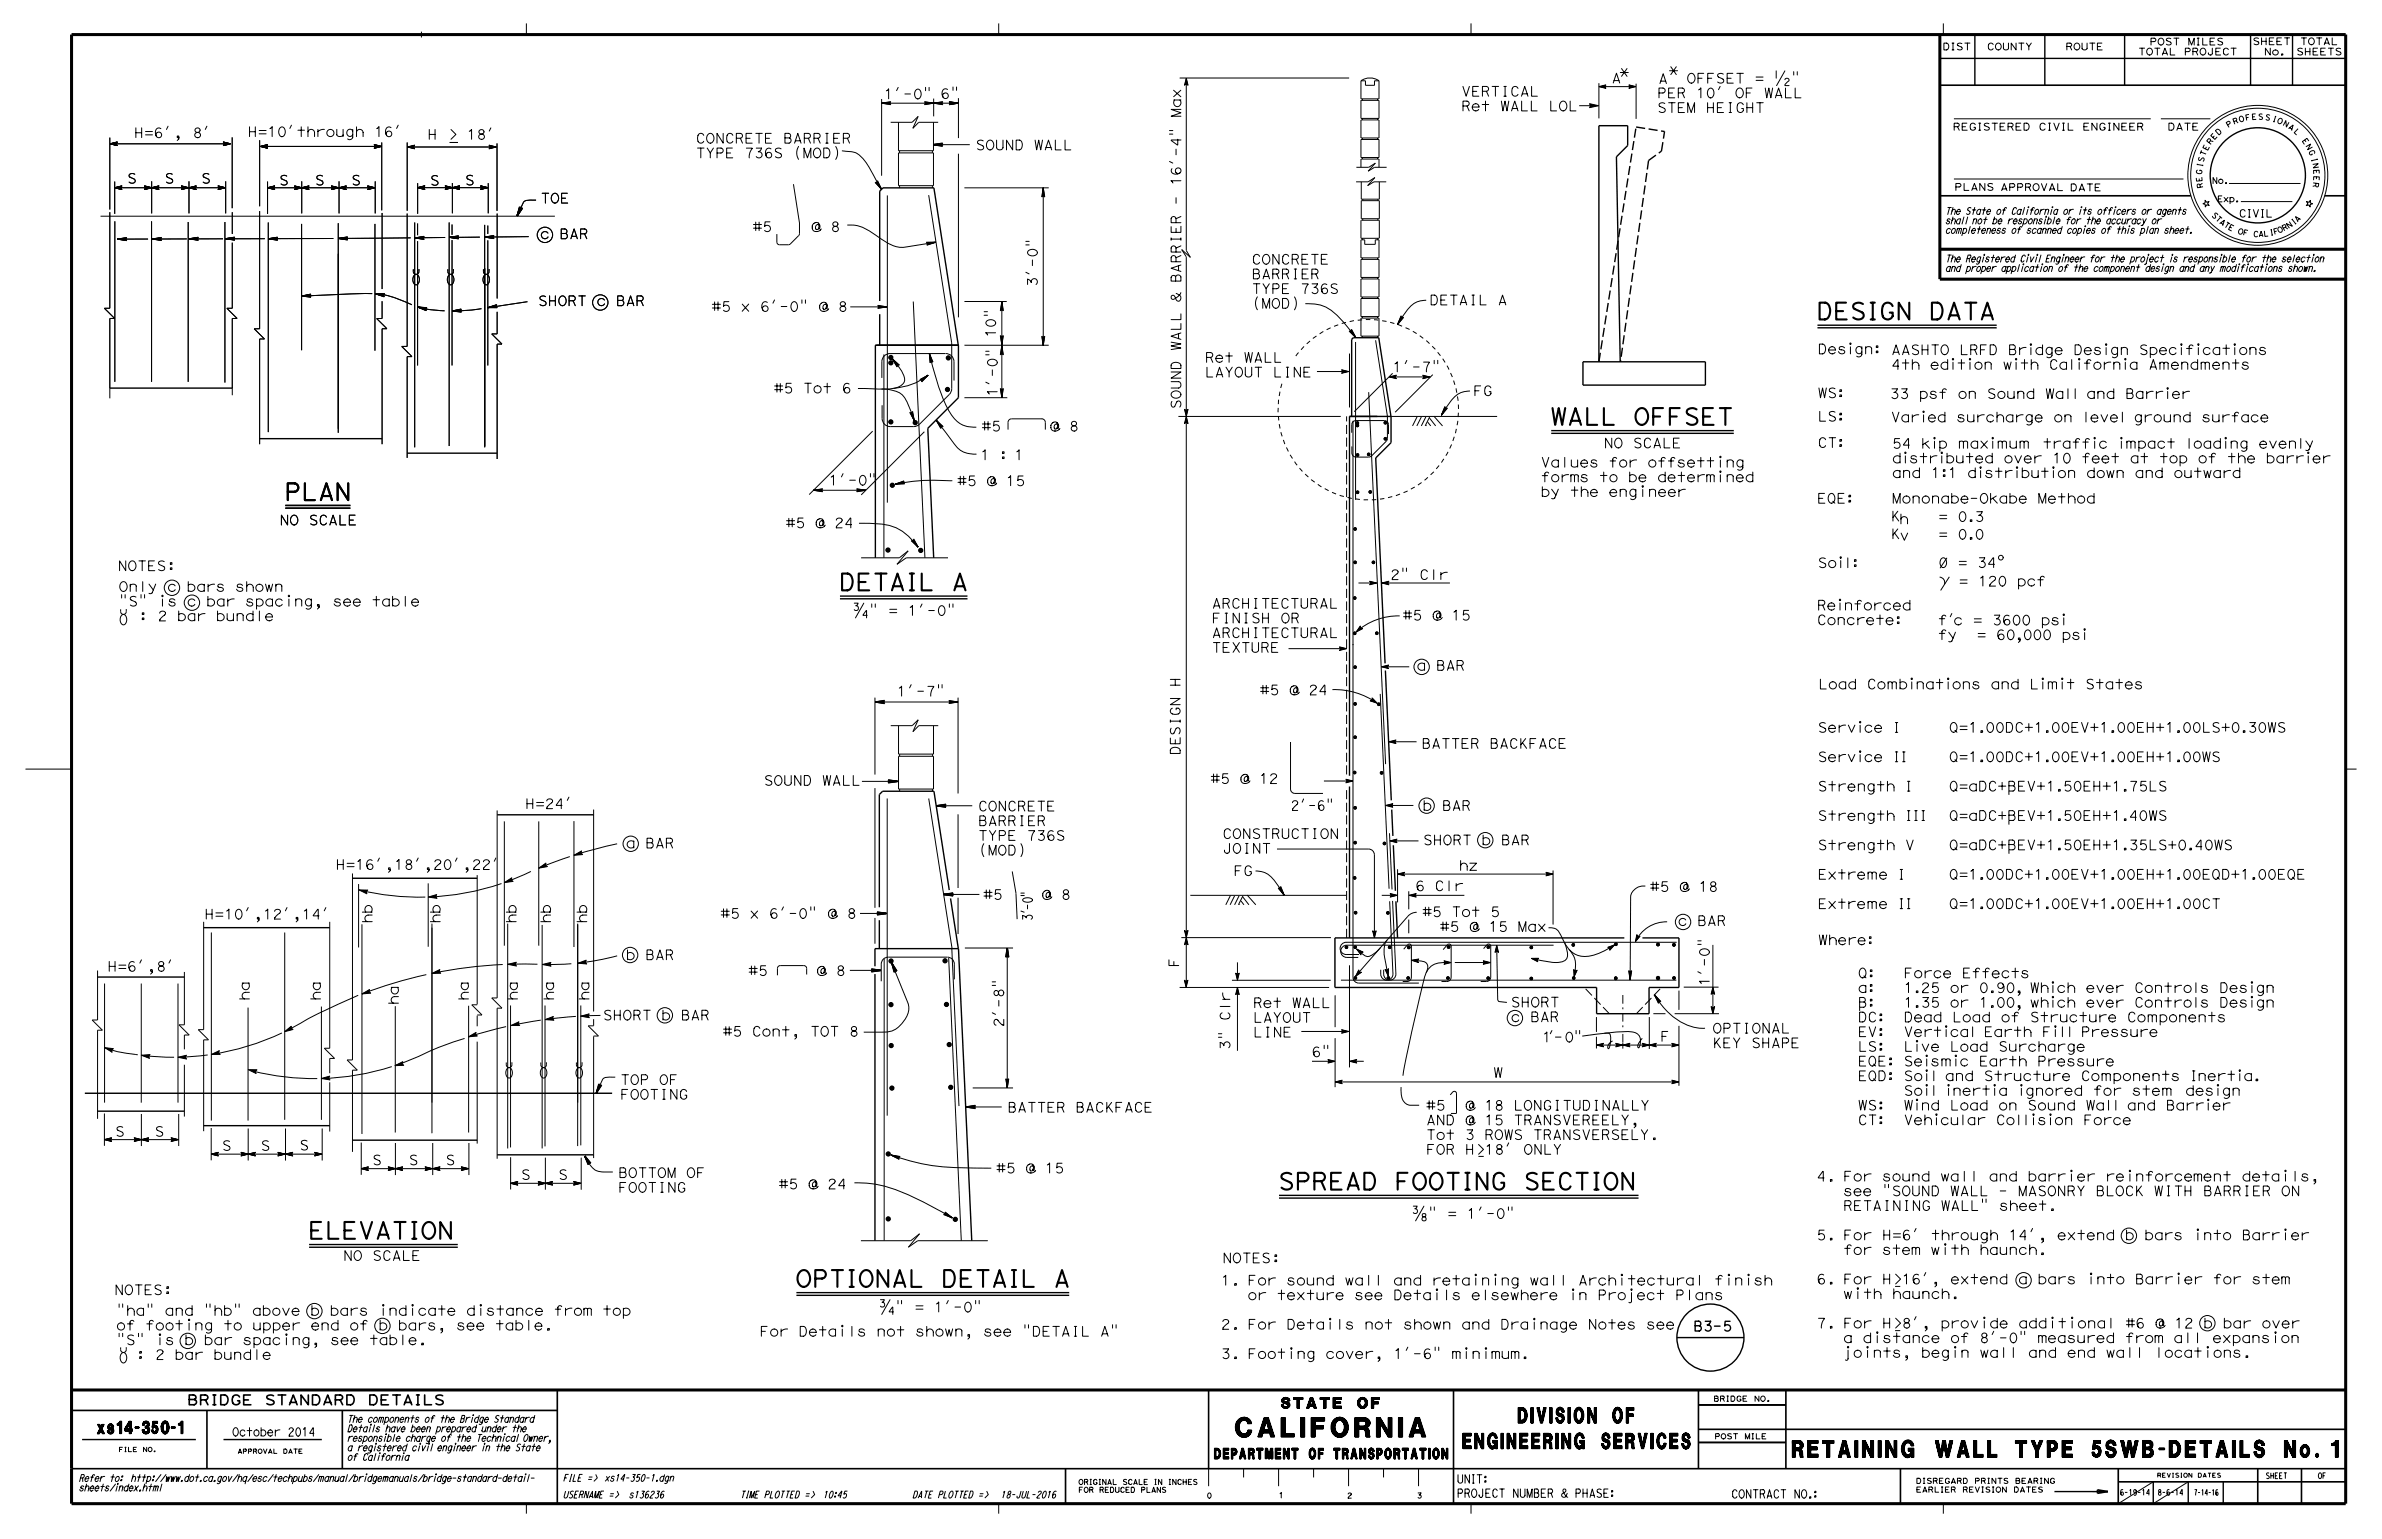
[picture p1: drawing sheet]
<svg xmlns="http://www.w3.org/2000/svg" width="432mm" height="279mm" viewBox="0 0 432 279" stroke-linecap="round" stroke-linejoin="round" font-family="sans-serif">
<defs><g id="words">
<text font-size="3.5" x="223.9" y="260.5">CALIFORNIA</text>
<g font-size="3">
<text x="329.3" y="57.9">DESIGN DATA</text>
<text x="281" y="77">WALL OFFSET</text>
<text x="51.6" y="90.7">PLAN</text>
<text x="152.1" y="107">DETAIL A</text>
<text x="231.7" y="215.7">SPREAD FOOTING SECTION</text>
<text x="55.9" y="224.6">ELEVATION</text>
<text x="144.2" y="233.3">OPTIONAL DETAIL A</text>
<text x="324.9" y="264.2">RETAINING WALL TYPE 5SWB-DETAILS No. 1</text>
</g>
<g font-size="2.8">
<text x="265.2" y="262.7">ENGINEERING SERVICES</text>
<text x="275.2" y="258">DIVISION OF</text>
</g>
<text font-size="2.2" x="17.6" y="260">xs14-350-1</text>
<g font-size="1.9">
<text x="232.3" y="255.3">STATE OF</text>
<text x="220.1" y="264.5">DEPARTMENT OF TRANSPORTATION</text>
</g>
<g font-size="1.8">
<text x="160.2" y="17.9">1’-0&quot;</text>
<text x="170.5" y="17.9">6&quot;</text>
<text x="264.9" y="17.4">VERTICAL</text>
<text x="292.1" y="15">A</text>
<text x="293.6" y="14.1">*</text>
<text x="300.4" y="17.7">PER 10’ OF WALL</text>
<text x="302.5" y="13.7">*</text>
<text x="214.1" y="21.3" transform="rotate(-90 214.1 21.3)">Max</text>
<text x="264.9" y="20.1">Ret WALL LOL</text>
<text x="300.4" y="20.4">STEM HEIGHT</text>
<text x="24.3" y="25">H=6’, 8’</text>
<text x="44.9" y="24.8">H=10’through 16’</text>
<text x="77.5" y="25.3">H &gt; 18’</text>
<text x="126.1" y="28.6">TYPE 736S (MOD)</text>
<text x="126.1" y="26">CONCRETE BARRIER</text>
<text x="176.8" y="27.2">SOUND WALL</text>
<text x="23.1" y="33.2">S</text>
<text x="29.8" y="33.2">S</text>
<text x="36.5" y="33.2">S</text>
<text x="50.6" y="33.6">S</text>
<text x="57.1" y="33.6">S</text>
<text x="63.7" y="33.6">S</text>
<text x="77.9" y="33.6">S</text>
<text x="84.3" y="33.5">S</text>
<text x="214.1" y="33.6" transform="rotate(-90 214.1 33.6)">16’-4&quot;</text>
<text x="98" y="36.8">TOE</text>
<text x="136.4" y="42">#5</text>
<text x="145.1" y="42">@ 8</text>
<text x="97.9" y="43.3">c BAR</text>
<text x="226.9" y="47.9">CONCRETE</text>
<text x="188" y="52" transform="rotate(-90 188 52)">3’-0&quot;</text>
<text x="214.1" y="51.3" transform="rotate(-90 214.1 51.3)">BARRIER</text>
<text x="226.9" y="53.2">TYPE 736S</text>
<text x="226.9" y="50.6">BARRIER</text>
<text x="97.5" y="55.4">SHORT c BAR</text>
<text x="129" y="56.5">#5 x 6’-0&quot; @ 8</text>
<text x="214.1" y="54.8" transform="rotate(-90 214.1 54.8)">&amp;</text>
<text x="226.9" y="55.9">(MOD)</text>
<text x="259.1" y="55.3">DETAIL A</text>
<text x="180.5" y="61.2" transform="rotate(-90 180.5 61.2)">10&quot;</text>
<text x="214.1" y="63.6" transform="rotate(-90 214.1 63.6)">WALL</text>
<text x="218.4" y="65.7">Ret WALL</text>
<text x="329.5" y="64.2">Design:</text>
<text x="342.8" y="64.3">AASHTO LRFD Bridge Design Specifications</text>
<text x="140.3" y="71.3">#5 Tot 6</text>
<text x="180.8" y="71.9" transform="rotate(-90 180.8 71.9)">1’-0&quot;</text>
<text x="218.4" y="68.4">LAYOUT LINE</text>
<text x="252.4" y="67.4">1’-7&quot;</text>
<text x="267.1" y="71.7">FG</text>
<text x="342.8" y="67">4th edition with California Amendments</text>
<text x="214.1" y="74.2" transform="rotate(-90 214.1 74.2)">SOUND</text>
<text x="329.5" y="72.1">WS:</text>
<text x="329.5" y="76.4">LS:</text>
<text x="342.6" y="72.3">33 psf on Sound Wall and Barrier</text>
<text x="342.8" y="76.5">Varied surcharge on level ground surface</text>
<text x="177.7" y="83.4">1 : 1</text>
<text x="177.9" y="78.2">#5</text>
<text x="188.4" y="78.2">@ 8</text>
<text x="290.7" y="81.2">NO SCALE</text>
<text x="329.5" y="81.1">CT:</text>
<text x="343" y="83.9">distributed over 10 feet at top of the barrier</text>
<text x="343" y="81.3">54 kip maximum traffic impact loading evenly</text>
<text x="150.2" y="88">1’-0&quot;</text>
<text x="173.5" y="88.1">#5 @ 15</text>
<text x="279.3" y="87.4">forms to be determined</text>
<text x="279.3" y="84.7">Values for offsetting</text>
<text x="343" y="86.6">and 1:1 distribution down and outward</text>
<text x="50.7" y="95.2">NO SCALE</text>
<text x="142.4" y="95.7">#5 @ 24</text>
<text x="279.3" y="90">by the engineer</text>
<text x="329.4" y="91.2">EQE:</text>
<text x="342.7" y="94.5">K</text>
<text x="342.9" y="91.2">Mononabe-Okabe Method</text>
<text x="344.3" y="95">h</text>
<text x="351.3" y="94.5">= 0.3</text>
<text x="342.7" y="97.7">Kv</text>
<text x="351.3" y="97.8">= 0.0</text>
<text x="21.3" y="103.5">NOTES:</text>
<text x="21.5" y="107.2">Only c bars shown</text>
<text x="252" y="105.1">2&quot; Clr</text>
<text x="329.5" y="102.9">Soil:</text>
<text x="351.3" y="103">/</text>
<text x="351.4" y="102.9">0 = 34^</text>
<text x="355" y="106.3">= 120 pcf</text>
<text x="21.5" y="109.9">&quot;S&quot; is c bar spacing, see table</text>
<text x="23.8" y="112.6">: 2 bar bundle</text>
<text x="163" y="111.6">1’-0&quot;</text>
<text x="219.7" y="113">FINISH OR</text>
<text x="219.7" y="110.3">ARCHITECTURAL</text>
<text x="254.3" y="112.4">#5 @ 15</text>
<text x="329.4" y="113.3">Concrete:</text>
<text x="329.4" y="110.6">Reinforced</text>
<text x="351.3" y="113.3">f’c = 3600 psi</text>
<text x="219.7" y="118.3">TEXTURE</text>
<text x="219.7" y="115.6">ARCHITECTURAL</text>
<text x="351.3" y="116">fy</text>
<text x="357.1" y="116">= 60,000 psi</text>
<text x="213.9" y="124.6" transform="rotate(-90 213.9 124.6)">H</text>
<text x="228.4" y="126">#5 @ 24</text>
<text x="256.8" y="121.5">a BAR</text>
<text x="329.6" y="124.9">Load Combinations and Limit States</text>
<text x="162.6" y="126.2">1’-7&quot;</text>
<text x="213.9" y="136.9" transform="rotate(-90 213.9 136.9)">DESIGN</text>
<text x="257.7" y="135.7">BATTER BACKFACE</text>
<text x="329.5" y="132.8">Service I</text>
<text x="353.3" y="132.8">Q=1.00DC+1.00EV+1.00EH+1.00LS+0.30WS</text>
<text x="138.5" y="142.4">SOUND WALL</text>
<text x="219.4" y="142.1">#5 @ 12</text>
<text x="329.5" y="143.4">Strength I</text>
<text x="329.5" y="138.1">Service II</text>
<text x="353.3" y="143.4">Q=aDC+BEV+1.50EH+1.75LS</text>
<text x="353.3" y="138.1">Q=1.00DC+1.00EV+1.00EH+1.00WS</text>
<text x="95.2" y="146.6">H=24’</text>
<text x="177.3" y="149.7">BARRIER</text>
<text x="177.3" y="147">CONCRETE</text>
<text x="234" y="146.9">2’-6&quot;</text>
<text x="257.9" y="146.9">b BAR</text>
<text x="329.5" y="148.8">Strength III</text>
<text x="353.3" y="148.8">Q=aDC+BEV+1.50EH+1.40WS</text>
<text x="113.4" y="153.8">a BAR</text>
<text x="177.3" y="155">(MOD)</text>
<text x="177.3" y="152.4">TYPE 736S</text>
<text x="221.6" y="154.7">JOINT</text>
<text x="221.6" y="152">CONSTRUCTION</text>
<text x="258" y="153.2">SHORT b BAR</text>
<text x="329.5" y="154.1">Strength V</text>
<text x="353.3" y="154.1">Q=aDC+BEV+1.50EH+1.35LS+0.40WS</text>
<text x="60.8" y="157.6">H=16’,18’,20’,22’</text>
<text x="223.6" y="158.8">FG</text>
<text x="256.6" y="161.5">6 Clr</text>
<text x="264.4" y="157.8">hz</text>
<text x="299.1" y="161.6">#5 @ 18</text>
<text x="329.5" y="159.4">Extreme I</text>
<text x="353.3" y="159.4">Q=1.00DC+1.00EV+1.00EH+1.00EQD+1.00EQE</text>
<text x="37.1" y="166.6">H=10’,12’,14’</text>
<text x="67.5" y="167.4" transform="rotate(-90 67.5 167.4)">hb</text>
<text x="79.8" y="167.4" transform="rotate(-90 79.8 167.4)">hb</text>
<text x="93.6" y="167.4" transform="rotate(-90 93.6 167.4)">hb</text>
<text x="99.8" y="167.4" transform="rotate(-90 99.8 167.4)">hb</text>
<text x="106.4" y="167.4" transform="rotate(-90 106.4 167.4)">hb</text>
<text x="130.6" y="166.5">#5 x 6’-0&quot; @ 8</text>
<text x="178.2" y="163.1">#5</text>
<text x="186.9" y="163.1">@ 8</text>
<text x="257.8" y="166.2">#5 Tot 5</text>
<text x="304.1" y="167.8">c BAR</text>
<text x="329.5" y="164.7">Extreme II</text>
<text x="353.3" y="164.7">Q=1.00DC+1.00EV+1.00EH+1.00CT</text>
<text x="261" y="168.9">#5 @ 15 Max</text>
<text x="329.6" y="171.3">Where:</text>
<text x="19.5" y="176.1">H=6’,8’</text>
<text x="113.4" y="174">b BAR</text>
<text x="135.7" y="176.9">#5</text>
<text x="145.8" y="176.9">@ 8</text>
<text x="213.7" y="175.4" transform="rotate(-90 213.7 175.4)">F</text>
<text x="309.8" y="178.8" transform="rotate(-90 309.8 178.8)">1’-0&quot;</text>
<text x="336.8" y="180">a:</text>
<text x="336.8" y="177.3">Q:</text>
<text x="345.1" y="180">1.25 or 0.90, Which ever Controls Design</text>
<text x="345.1" y="177.3">Force Effects</text>
<text x="45.2" y="181.5" transform="rotate(-90 45.2 181.5)">ha</text>
<text x="58.1" y="181.5" transform="rotate(-90 58.1 181.5)">ha</text>
<text x="72.2" y="182.2" transform="rotate(-90 72.2 182.2)">ha</text>
<text x="84.9" y="181.5" transform="rotate(-90 84.9 181.5)">ha</text>
<text x="93.8" y="181.5" transform="rotate(-90 93.8 181.5)">ha</text>
<text x="100.4" y="181.5" transform="rotate(-90 100.4 181.5)">ha</text>
<text x="106.8" y="181.5" transform="rotate(-90 106.8 181.5)">ha</text>
<text x="109.3" y="184.9">SHORT b BAR</text>
<text x="223" y="185.1" transform="rotate(-90 223 185.1)">Clr</text>
<text x="227.1" y="185.4">LAYOUT</text>
<text x="227.1" y="182.7">Ret WALL</text>
<text x="273.9" y="185.3">c BAR</text>
<text x="273.9" y="182.6">SHORT</text>
<text x="336.8" y="185.3">DC:</text>
<text x="336.8" y="182.6">B:</text>
<text x="345.1" y="185.3">Dead Load of Structure Components</text>
<text x="345.1" y="182.6">1.35 or 1.00, which ever Controls Design</text>
<text x="131" y="187.9">#5 Cont, TOT 8</text>
<text x="181.9" y="186.2" transform="rotate(-90 181.9 186.2)">2’-8&quot;</text>
<text x="223" y="190.4" transform="rotate(-90 223 190.4)">3&quot;</text>
<text x="227.1" y="188">LINE</text>
<text x="237.7" y="191.6">6&quot;</text>
<text x="279.5" y="188.9">1 -0&quot;</text>
<text x="301" y="188.8">F</text>
<text x="310.4" y="190">KEY SHAPE</text>
<text x="310.4" y="187.3">OPTIONAL</text>
<text x="336.8" y="190.6">LS:</text>
<text x="336.8" y="188">EV:</text>
<text x="345.1" y="190.6">Live Load Surcharge</text>
<text x="345.1" y="188">Vertical Earth Fill Pressure</text>
<text x="112.4" y="196.6">TOP OF</text>
<text x="270.7" y="195.4">W</text>
<text x="336.8" y="196">EQD:</text>
<text x="336.8" y="193.3">EQE:</text>
<text x="345.1" y="196">Soil and Structure Components Inertia.</text>
<text x="345.1" y="193.3">Seismic Earth Pressure</text>
<text x="112.4" y="199.3">FOOTING</text>
<text x="182.6" y="201.7">BATTER BACKFACE</text>
<text x="258.5" y="204">AND @ 15 TRANSVEREELY,</text>
<text x="258.5" y="201.3">#5</text>
<text x="263.4" y="201.3">@ 18 LONGITUDINALLY</text>
<text x="336.8" y="203.9">CT:</text>
<text x="336.8" y="201.3">WS:</text>
<text x="345.1" y="203.9">Vehicular Collision Force</text>
<text x="345.1" y="201.3">Wind Load on Sound Wall and Barrier</text>
<text x="345.1" y="198.6">Soil inertia ignored for stem design</text>
<text x="20.9" y="206">S</text>
<text x="28" y="206">S</text>
<text x="40.2" y="208.6">S</text>
<text x="47.2" y="208.6">S</text>
<text x="54.3" y="208.5">S</text>
<text x="258.5" y="209.3">FOR H&gt;18’ ONLY</text>
<text x="258.5" y="206.6">Tot 3 ROWS TRANSVERSELY.</text>
<text x="67.5" y="211.2">S</text>
<text x="74.1" y="211.2">S</text>
<text x="80.8" y="211.2">S</text>
<text x="94.4" y="213.9">S</text>
<text x="101.2" y="213.9">S</text>
<text x="112.1" y="213.5">BOTTOM OF</text>
<text x="141.2" y="215.6">#5 @ 24</text>
<text x="180.6" y="212.7">#5 @ 15</text>
<text x="329.3" y="214.2">4.</text>
<text x="334.1" y="214.2">For sound wall and barrier reinforcement details,</text>
<text x="112.1" y="216.2">FOOTING</text>
<text x="264.4" y="220.9">1’-0&quot;</text>
<text x="334.1" y="219.5">RETAINING WALL&quot; sheet.</text>
<text x="334.1" y="216.8">see &quot;SOUND WALL - MASONRY BLOCK WITH BARRIER ON</text>
<text x="329.3" y="224.8">5.</text>
<text x="334.1" y="227.5">for stem with haunch.</text>
<text x="334.1" y="224.8">For H=6’ through 14’, extend b bars into Barrier</text>
<text x="62.2" y="228.5">NO SCALE</text>
<text x="221.3" y="233">1.</text>
<text x="221.6" y="229">NOTES:</text>
<text x="226.1" y="233">For sound wall and retaining wall Architectural finish</text>
<text x="329.3" y="232.8">6.</text>
<text x="334.1" y="232.8">For H&gt;16’, extend a bars into Barrier for stem</text>
<text x="20.7" y="234.8">NOTES:</text>
<text x="21.1" y="238.5">&quot;ha&quot; and &quot;hb&quot; above b bars indicate distance from top</text>
<text x="167.8" y="237.9">1’-0&quot;</text>
<text x="226.1" y="235.7">or texture see Details elsewhere in Project Plans</text>
<text x="334.1" y="235.5">with haunch.</text>
<text x="21.1" y="243.8">&quot;S&quot; is b bar spacing, see table.</text>
<text x="21.1" y="241.2">of footing to upper end of b bars, see table.</text>
<text x="137.7" y="242.3">For Details not shown, see &quot;DETAIL A&quot;</text>
<text x="221.3" y="241">2.</text>
<text x="226.1" y="241">For Details not shown and Drainage Notes see</text>
<text x="307" y="241.3">B3-5</text>
<text x="329.3" y="240.8">7.</text>
<text x="334.1" y="243.5">a distance of 8’-0&quot; measured from all expansion</text>
<text x="334.1" y="240.8">For H&gt;8’, provide additional #6 @ 12 b bar over</text>
<text x="23.4" y="246.5">: 2 bar bundle</text>
<text x="221.3" y="246.3">3.</text>
<text x="226.1" y="246.3">Footing cover, 1’-6&quot; minimum.</text>
<text x="334.1" y="246.1">joints, begin wall and end wall locations.</text>
<text x="33.9" y="254.7">BRIDGE STANDARD DETAILS</text>
</g>
<g font-size="1.5">
<text x="42.1" y="260.4">October 2014</text>
<text x="264.1" y="268.9">UNIT:</text>
<text x="264.1" y="271.5">PROJECT NUMBER &amp; PHASE:</text>
<text x="313.8" y="271.6">CONTRACT NO.:</text>
</g>
<text font-size="1.4" x="405.9" y="39.4">CIVIL</text>
<g font-size="1.3">
<text x="354" y="23.6">REGISTERED CIVIL ENGINEER</text>
<text x="392.9" y="23.6">DATE</text>
<text x="354.3" y="34.5">PLANS</text>
<text x="362.6" y="34.6">APPROVAL</text>
<text x="375.2" y="34.6">DATE</text>
<text x="352.6" y="40.6">shall not be responsible for the accuracy or</text>
<text x="352.6" y="38.9">The State of California or its officers or agents</text>
<text x="352.6" y="47.5">The Registered Civil Engineer for the project is responsible for the selection</text>
<text x="352.6" y="42.3">completeness of scanned copies of this plan sheet.</text>
<text x="352.6" y="49.2">and proper application of the component design and any modifications shown.</text>
<text x="62.9" y="257.9">The components of the Bridge Standard</text>
<text x="62.9" y="263.1">a registered civil engineer in the State</text>
<text x="62.9" y="261.4">responsible charge of the Technical Owner,</text>
<text x="62.9" y="259.6">Details have been prepared under the</text>
<text x="14.3" y="268.6">Refer to:</text>
<text x="22.9" y="268.6">http://www.dot.ca.gov/hq/esc/techpubs/manual/bridgemanuals/bridge-standard-detail-</text>
<text x="62.9" y="264.8">of California</text>
<text x="102" y="268.6">FILE =&gt;</text>
<text x="109.5" y="268.6">xs14-350-1.dgn</text>
<text x="14.3" y="270.4">sheets/index.html</text>
<text x="102" y="271.6">USERNAME =&gt;</text>
<text x="113.9" y="271.6">s136236</text>
<text x="134.1" y="271.6">TIME PLOTTED =&gt;</text>
<text x="149.1" y="271.6">10:45</text>
<text x="165.4" y="271.6">DATE PLOTTED =&gt;</text>
<text x="181.3" y="271.6">18-JUL-2016</text>
</g>
<g font-size="1.2">
<text x="352.1" y="9.1">DIST</text>
<text x="360.2" y="9.1">COUNTY</text>
<text x="374.4" y="9.1">ROUTE</text>
<text x="387.6" y="10">TOTAL PROJECT</text>
<text x="389.7" y="8.2">POST MILES</text>
<text x="408.3" y="8.1">SHEET</text>
<text x="410.4" y="10">No.</text>
<text x="416.3" y="10">SHEETS</text>
<text x="416.9" y="8.1">TOTAL</text>
</g>
<g font-size="1.1">
<text x="401" y="33.3">No.</text>
<text x="401.9" y="36.6">Exp.</text>
<text x="410.7" y="268.1">SHEET</text>
<text x="420.2" y="268.1">OF</text>
<text x="384.3" y="271.1">6-19-14</text>
<text x="391.1" y="271.1">8-6-14</text>
<text x="397.7" y="271.1">7-14-16</text>
</g>
<g font-size="1">
<text x="403.9" y="23.2" transform="rotate(-31 403.9 23.2)">P</text>
<text x="405" y="22.6" transform="rotate(-20 405 22.6)">R</text>
<text x="406" y="22.2" transform="rotate(-15 406 22.2)">O</text>
<text x="407.1" y="21.9" transform="rotate(-10 407.1 21.9)">F</text>
<text x="408.2" y="21.7" transform="rotate(-4 408.2 21.7)">E</text>
<text x="409.3" y="21.7" transform="rotate(1 409.3 21.7)">S</text>
<text x="410.5" y="21.7" transform="rotate(12 410.5 21.7)">S</text>
<text x="411.8" y="22" transform="rotate(17 411.8 22)">I</text>
<text x="412.7" y="22.2" transform="rotate(22 412.7 22.2)">O</text>
<text x="413.7" y="22.7" transform="rotate(28 413.7 22.7)">N</text>
<text x="414.7" y="23.2" transform="rotate(33 414.7 23.2)">A</text>
<text x="415.7" y="23.9" transform="rotate(44 415.7 23.9)">L</text>
<text x="399.4" y="29.5" transform="rotate(-74 399.4 29.5)">S</text>
<text x="399.7" y="28.4" transform="rotate(-69 399.7 28.4)">T</text>
<text x="400.2" y="27.4" transform="rotate(-63 400.2 27.4)">E</text>
<text x="400.7" y="26.3" transform="rotate(-53 400.7 26.3)">R</text>
<text x="401.4" y="25.4" transform="rotate(-47 401.4 25.4)">E</text>
<text x="402.1" y="24.6" transform="rotate(-42 402.1 24.6)">D</text>
<text x="417.3" y="25.5" transform="rotate(55 417.3 25.5)">E</text>
<text x="417.9" y="26.4" transform="rotate(60 417.9 26.4)">N</text>
<text x="418.4" y="27.4" transform="rotate(65 418.4 27.4)">G</text>
<text x="419" y="28.8" transform="rotate(76 419 28.8)">I</text>
<text x="419.2" y="29.6" transform="rotate(81 419.2 29.6)">N</text>
<text x="399.1" y="31.7" transform="rotate(-85 399.1 31.7)">G</text>
<text x="399.2" y="32.9" transform="rotate(-96 399.2 32.9)">E</text>
<text x="399.2" y="30.4" transform="rotate(-79 399.2 30.4)">I</text>
<text x="399.4" y="34" transform="rotate(-101 399.4 34)">R</text>
<text x="419.4" y="33" transform="rotate(98 419.4 33)">R</text>
<text x="419.4" y="30.7" transform="rotate(87 419.4 30.7)">E</text>
<text x="419.4" y="31.9" transform="rotate(92 419.4 31.9)">E</text>
<text x="400.8" y="39.1" transform="rotate(46 400.8 39.1)">S</text>
<text x="401.5" y="39.8" transform="rotate(41 401.5 39.8)">T</text>
<text x="402.2" y="40.4" transform="rotate(37 402.2 40.4)">A</text>
<text x="403" y="41" transform="rotate(32 403 41)">T</text>
<text x="403.8" y="41.5" transform="rotate(27 403.8 41.5)">E</text>
<text x="414" y="41.9" transform="rotate(-29 414 41.9)">R</text>
<text x="414.9" y="41.5" transform="rotate(-34 414.9 41.5)">N</text>
<text x="415.9" y="40.8" transform="rotate(-38 415.9 40.8)">I</text>
<text x="416.4" y="40.4" transform="rotate(-43 416.4 40.4)">A</text>
<text x="405.6" y="42.3" transform="rotate(18 405.6 42.3)">O</text>
<text x="406.5" y="42.6" transform="rotate(13 406.5 42.6)">F</text>
<text x="408.4" y="42.9" transform="rotate(4 408.4 42.9)">C</text>
<text x="409.4" y="42.9" transform="rotate(-1 409.4 42.9)">A</text>
<text x="410.4" y="42.9" transform="rotate(-6 410.4 42.9)">L</text>
<text x="411.5" y="42.7" transform="rotate(-10 411.5 42.7)">I</text>
<text x="412.3" y="42.5" transform="rotate(-15 412.3 42.5)">F</text>
<text x="413.1" y="42.3" transform="rotate(-24 413.1 42.3)">O</text>
<text x="310.6" y="254.1">BRIDGE NO.</text>
<text x="310.8" y="260.9">POST MILE</text>
<text x="347.3" y="269">DISREGARD PRINTS BEARING</text>
<text x="347.3" y="270.6">EARLIER REVISION DATES</text>
</g>
<g font-size=".9">
<text x="195.5" y="269.2">ORIGINAL SCALE IN INCHES</text>
<text x="195.5" y="270.6">FOR REDUCED PLANS</text>
<text x="218.7" y="271.6">0</text>
<text x="231.8" y="271.6">1</text>
<text x="244.2" y="271.6">2</text>
<text x="256.9" y="271.6">3</text>
</g>
<g font-size=".8">
<text x="21.5" y="263.2">FILE NO.</text>
<text x="43" y="263.5">APPROVAL DATE</text>
<text x="391" y="267.9">REVISION DATES</text>
</g>
</g></defs>
<g fill="none" stroke="#000" stroke-width=".18">
<path d="M76.4 5.7v1.1M95.4 4.2v2.1M159.8 18.7l1.6 .1M159.8 18.7h13.9M159.8 17.9v14M159.8 18.7l1.7 .3-.1-.2M159.8 18.7l1.6 .2M161.4 18.6l-1.6 .1M161.4 18.6l.1-.2-1.7 .3M161.4 18.6v.2M161.4 18.5l-1.6 .2M162.8 15.9l-.3 .5"/>
<path d="M167.6 18.5l3.3 .4M167.7 18.6l-.1-.2 1.7 .3M167.7 18.6l3.1 .2M167.7 18.6v.2M167.8 15.8v.7M168.4 15.8v.7M169.3 17.9v3.2M169.3 18.7l-1.6 .1M169.3 18.7l1.6 .3-.1-.2M170.8 18.6l-1.5 .1M170.8 18.6l.1-.2-3.3 .6 .1-.2M170.8 18.6v.2"/>
<path d="M170.8 18.6l-3.1 .2M170.9 18.5l-3.3 .4M172.1 18.5l1.6 .2M172.2 18.6v.2M172.2 18.6l-.1-.2 1.6 .3M172.2 18.6l1.5 .1M172.8 15.8v.6M173.4 15.8v.6M173.7 17.8v7.2M173.7 18.7l-1.5 .1M173.7 18.7l-1.6 .2M173.7 18.7l-1.6 .3 .1-.2"/>
<path d="M181 4.2v2.1M213.8 14.1h30.8M215 14.8l.1 .2v-.2M215 14.2l.4 1.3-.4-.3-.3 .3zM215 14.4l.3 .9-.3-.1-.2 .1zM215 14.6l.2 .6-.2-.1-.1 .1zM215 14.7l.1 .4h-.1zM215 14.2v31.2l.8 1.3-1.6-1.4 .8 1.3v132.4M246.7 14.7a2.84 2.84 0 0 1 3.3 0M246.7 14.7h.8v.8h1.7v-.8h.8M246.7 14.7v3.2h3.3v-3.2M246.7 18.2v3.3h3.3v-3.3h-3.3"/>
<path d="M247 17.9v.3M249.7 17.9v.3M266.7 4.2v2.1M286.3 19.2h3.5M288.1 18.8l1.7 .4-1.7 .3 .2-.3zM288.2 18.9l1.2 .3-1.2 .2M288.3 19l.7 .2-.8 .1M288.3 19.1l.3 .1h-.3M289.8 15.7l1.3-.3-.2 .3 .2 .3zM289.8 15.7h6.8M289.8 15.1v6.4M290.1 15.7l.9-.2-.2 .2 .2 .2z"/>
<path d="M290.3 15.7l.6-.2-.1 .2 .1 .2zM290.4 15.7l.4-.1v.2zM290.4 15.7h.3h-.3M295.3 15.4l1.2 .3-1.2 .3 .2-.3zM295.4 15.5l.9 .2-.9 .2 .2-.2zM295.5 15.5l.6 .2-.6 .2 .1-.2zM295.6 15.6l.4 .1-.4 .1zM296 15.7h-.3h.3M296.6 15.2v6.4M300.9 15.1l.6-1.7 .6 1.7M301 14.7h.9M306.2 13.5a.73 .73 0 0 1 .9 .1 .73 .73 0 0 1 .1 .9 .68 .68 0 0 1-.8 .5 .68 .68 0 0 1-.5-.9z"/>
<path d="M307.8 14.2h.7M308.8 13.3h-1v1.8M309.6 14.2h.7M310.6 13.3h-1v1.8M311.8 15.7l-.3 .6M312.4 13.4a.58 .58 0 0 0-.6-.1 .58 .58 0 0 0-.4 .5l.5 .3a.47 .47 0 0 1 .5 .3 .47 .47 0 0 1-.2 .6l-.4 .1-.4-.2M313.1 14.2h.7M314.1 13.3h-1v1.8h1.1M314.9 13.3h1.1M315.4 13.3v1.8M318.3 14h1.3M318.3 14.6h1.3"/>
<path d="M322 12.9v1.3M323.6 14.5a.37 .37 0 0 1 .4-.3 .37 .37 0 0 1 .3 .5l-.7 .6v.2h.7M323.6 12.9l-1.5 2.6M325.2 13v.6M325.8 13v.6M352.3 4.2v2.1M18.2 39.2h82.4M19.9 25v13M19.9 38.5v17.4h-1l1.9 1.8h-.9v14.5M20 26.1l1.2-.3-.2 .3 .2 .3zM20 26.1h21M20.2 26.1l.9-.3-.1 .3 .1 .2z"/>
<path d="M20.4 26.1l.6-.2-.1 .2 .1 .1zM20.5 26.1l.4-.1v.2zM20.6 26l.2 .1h-.2M20.8 34l1.3-.3-.2 .3 .2 .4zM20.8 32.9v5.9M20.8 34h20.1M21 34l.9-.2-.1 .2 .1 .3zM21.2 34l.6-.1-.1 .1 .1 .2zM21.4 34l.4-.1v.2zM21.4 34l.3 .1h-.3M26.2 33.7l1.3 .3-1.3 .4 .2-.4zM26.3 33.8l1 .2-1 .3 .2-.3z"/>
<path d="M26.4 33.9l.7 .1-.7 .2 .2-.2zM26.5 33.9l.4 .1-.4 .1zM26.9 34l-.3 .1h.3M27.5 32.9v5.8M27.5 34l1.3-.3-.2 .3 .2 .4zM27.7 34l1-.2-.2 .2 .2 .3zM27.9 34l.7-.1-.1 .1 .1 .2zM28.1 34l.4-.1v.2zM28.1 34l.3 .1h-.3M30.5 22.9l-.3 .6M32.9 33.7l1.3 .3-1.3 .4 .2-.4zM33 33.8l1 .2-1 .3 .2-.3z"/>
<path d="M33.1 33.9l.7 .1-.7 .2 .1-.2zM33.2 33.9l.4 .1-.4 .1zM33.6 34l-.3 .1h.3M34.3 32.9v5.8M34.3 34l1.3-.3-.3 .3 .3 .4zM34.5 34l.9-.2-.1 .2 .1 .3zM34.7 34l.6-.1-.1 .1 .1 .2zM34.9 34l.3-.1v.2zM34.9 34l.2 .1h-.2M37.5 22.9l-.3 .6M39.5 33.7l1.3 .3-1.3 .4 .3-.4zM39.7 33.8l.9 .2-.9 .3 .1-.3z"/>
<path d="M39.8 33.9l.6 .1-.6 .2 .1-.2zM39.9 33.9l.4 .1-.4 .1zM40.2 34l-.2 .1h.2M40.5 25.8l1.3 .3-1.3 .3 .2-.3zM40.6 25.8l1 .3-1 .2 .2-.2zM40.7 25.9l.7 .2-.7 .1 .1-.1zM40.8 26l.4 .1-.4 .1zM40.9 32.9v5.8M41.2 26l-.3 .1h.3M42.1 24.9v12.8M42.1 38.5v3.9M47.1 38.3v21.3h-1l1.8 1.9h-.8v19"/>
<path d="M47.1 25.4v12M47.2 26.6l1.3-.4-.2 .4 .2 .3zM47.4 26.6l1-.3-.2 .3 .2 .2zM47.6 26.6l.7-.2-.2 .2 .2 .1zM47.8 26.6l.4-.1v.1zM47.8 26.5l.3 .1h-.3M47.8 26.6h20.6M48.5 34l1.3-.3-.2 .3 .2 .4zM48.5 34h19.5M48.5 32.9v5.9M48.7 34l1-.2-.2 .2 .2 .3zM48.9 34l.7-.1-.2 .1 .2 .2z"/>
<path d="M49.1 34l.4-.1v.2zM49.1 34l.3 .1h-.3M52.8 22.7l-.3 .6M53.4 33.7l1.3 .3-1.3 .4 .2-.4zM53.5 33.8l1 .2-1 .3 .2-.3zM53.6 33.9l.7 .1-.7 .2 .1-.2zM53.7 33.9l.4 .1-.4 .1zM54.1 34l-.3 .1h.3M54.7 32.9v5.8M54.7 34l1.3-.3-.2 .3 .2 .4zM54.9 34l1-.2-.2 .2 .2 .3zM55.1 34l.7-.1-.1 .1 .1 .2z"/>
<path d="M55.3 34l.4-.1v.2zM55.3 34l.3 .1h-.3M60.1 33.7l1.3 .3-1.3 .4 .2-.4zM60.2 33.8l1 .2-1 .3 .2-.3zM60.3 33.9l.7 .1-.7 .2 .1-.2zM60.4 33.9l.4 .1-.4 .1zM60.8 34l-.3 .1h.3M61.5 32.9v5.8M61.5 34l1.3-.3-.3 .3 .3 .4zM61.7 34l.9-.2-.1 .2 .1 .3zM61.9 34l.6-.1-.1 .1 .1 .2zM62.1 34l.3-.1v.2z"/>
<path d="M62.1 34l.2 .1h-.2M66.7 33.7l1.2 .3-1.2 .4 .2-.4zM66.8 33.8l.9 .2-.9 .3 .1-.3zM66.9 33.9l.6 .1-.6 .2 .1-.2zM67 33.9l.4 .1-.4 .1zM67.4 34l-.3 .1h.3M67.8 26.2l1.3 .4-1.3 .3 .3-.3zM67.9 26.2l1.3 .4-1.3 .3 .2-.3zM68 26.3l.9 .3-.9 .2 .1-.2zM68 32.9v5.8M68 26.3l1 .3-1 .2 .2-.2zM68.1 26.4l.6 .2-.6 .1 .1-.1z"/>
<path d="M68.1 26.4l.7 .2-.7 .1 .1-.1zM68.2 26.5l.3 .1h-.3zM68.2 26.5l.4 .1h-.4zM68.5 26.5l-.3 .1h.3M68.6 26.5l-.3 .1h.3M69.2 25.8v12.3M69.3 38.6v13.8M72.2 22.7l-.3 .6M73.8 38.7v24.1h-1l1.9 1.9h-.9v18.3M73.8 26.7h16.2M73.8 25.8v12.4M73.9 26.7l1.3-.4-.3 .4 .3 .3z"/>
<path d="M74.1 26.7l.9-.3-.1 .3 .1 .2zM74.3 26.7l.6-.2-.1 .2 .1 .1zM74.5 26.7l.3-.1v.1zM74.5 26.6l.2 .1h-.2M75.7 34l1.3-.3-.2 .3 .2 .3zM75.7 34h12.8M75.7 33.2v5.6M75.9 34l1-.2-.2 .2 .2 .3zM76.1 34l.7-.1-.1 .1 .1 .2zM76.3 34l.4-.1v.2zM76.3 34l.3 .1h-.3M80.7 33.7l1.3 .3-1.3 .3 .2-.3z"/>
<path d="M80.8 33.8l1 .2-1 .3 .2-.3zM81 33.9l.6 .1-.6 .2 .1-.2zM81 33.9l.4 .1-.4 .1zM81.4 34l-.3 .1h.3M82 33.2v5.5M82 34l1.3-.3-.2 .3 .2 .3zM82.3 34l.9-.2-.2 .2 .2 .3zM82.4 34l.7-.1-.1 .1 .1 .2zM82.6 34l.4-.1v.2zM82.6 34l.3 .1h-.3M87.1 33.7l1.3 .3-1.3 .3 .3-.3zM87.3 33.8l.9 .2-.9 .3 .1-.3z"/>
<path d="M87.4 33.9l.6 .1-.6 .2 .1-.2zM87.5 33.9l.3 .1-.3 .1zM87.8 34l-.2 .1h.2M88.5 33.2v5.5M88.7 26.3l1.3 .4-1.3 .3 .2-.3zM88.8 26.4l.9 .3-.9 .2 .2-.2zM88.9 26.5l.6 .2-.6 .1 .1-.1zM89 23.2l-.3 .6M89 26.6l.4 .1h-.4zM89.4 26.6l-.3 .1h.3M90.1 26v12.2M90.1 38.7v15.4"/>
<path d="M97.2 36.3h-1a1.31 1.31 0 0 0-1.6 .9l-.8 1.9M143.8 33.4l1.1 7v2.2l-1.8 1.7-1.8 .1-.4-.3-.1-.2v-1.5M144.8 26.6a2.21 2.21 0 0 0 0 2.3M151.5 26.6a2.21 2.21 0 0 1 0 2.3M152.6 27.3l.5 .1a3.9 3.9 0 0 1 4 2.2l2.7 4.7M158.7 33.1l1.1 1.2M158.8 33.1l1 1.2M158.9 33.1l.9 1.2M158.9 33.1h-.3l1.2 1.2M159 33l.8 1.3M159 32.9l.1-.1 .7 1.5M159 32.9l-.1 .2"/>
<path d="M159 32.9l.8 1.4M159 32.8l.8 1.5M160.9 35.4v55.7M161.5 22.2h3.8l1.1-1.1-.9 2.2 1-1.1h3.6M162.9 27.7h6.3v6h-6.3zM162.9 22.2v5.1h6.3v-5.1M163.1 27.3v.4M163.1 33.7v.4M168.3 35.4l4.2 26.9v8.5l-.4 .7-5.6 5.6-.9 .3h-4.2a1.48 1.48 0 0 1-1.5-1.5v-2.4M169 27.3v.4M169 33.7v.4M169.4 26.2h6.4"/>
<path d="M173.7 27.9v29.6M174.8 34.1h15.3M189 35.6h.3M189.1 34.1l.2 1.5M189.1 34.1l-.3 1.6 .2-.1M189.1 34.1l-.2 1.6M189.1 34.1v28.5M189.1 34.1l.3 1.6-.1-.1M189.1 34.1l-.1 1.5M189.1 34.1l.2 1.6M189.1 34.1l.1 1.5M212 23.7h.6"/>
<path d="M212 24.3h.6M212 29.3l.6 .3M213.2 35.8v1.1M245.8 33h2.2l1.2-.8-1.3 1.5 1.2-.7h2.2M245.9 30.3h2.2l1.2-.7-1.3 1.4 1.2-.7h2.2M246.7 21.7h3.3v3.3h-3.3zM246.7 25.3h3.3v3.3h-3.3zM246.7 39.9v3.3h3.3M246.8 39.9h3.2v3.3M246.8 36.4h3.2v3.3h-3.2zM246.8 33v3.1h3.2v-3.1M247 21.5v.2"/>
<path d="M247 25v.3M247 28.6v.2M247 39.7v.2M247 36.1v.3M249.7 21.5v.2M249.7 25v.3M249.7 28.6v.2M249.8 36.1v.3M249.8 39.7v.2M250 30.3v-1.5h-3.3v1.5M354.2 21.5h35.7M354.2 32.5h41.6"/>
<path d="M367.6 38l-.2 .9M370.8 39.7l-.2 .9M372 38l-.3 .9M377.2 38l-.2 .9M383.4 38l-.2 .9M391.7 21.5h9M399.7 36.3l.3 .4 .4-.2-.2 .4 .3 .4-.5-.2-.2 .4v-.4l-.5-.2 .4-.1zM404.1 33.3h12.9M406.2 36.6h9.4M418.1 36.5l.4 .2 .3-.4v.5l.4 .1-.4 .2v.4l-.3-.3-.4 .1 .3-.4zM20.8 40.1v29.1M21.3 43.4l1.7 .2-.1-.1"/>
<path d="M21.3 43.4l1.6 .1M21.3 43.4h1.5M21.3 43.4l1.6 .2M22.8 43.4l.1 .1M22.8 43.4h-1.5M22.8 43.3l-1.5 .1M22.9 43.2l.1-.1-1.7 .3M22.9 43.2l-1.6 .2M22.9 43.2l-.1 .2M22.9 43.1l-1.6 .3M26.8 43.3l-5.5 .1M27.5 40.1v29.1"/>
<path d="M27.6 43.3l1.7 .3-.1-.1M27.6 43.3l1.6 .2M27.6 43.3l1.5 .1M29.1 43.3l.1 .2M29.1 43.3h-1.5M29.2 43.2l.1-.1-1.7 .2M29.2 43.2l-1.6 .1M29.2 43.2l-.1 .1M29.2 43.1l-1.6 .2M33.9 43.3h-6.4M34.1 40.3v28.9M34.3 43.3l1.7 .3-.1-.2"/>
<path d="M34.3 43.3l1.6 .1M34.3 43.3l1.5 .1M34.3 43.3l1.6 .2M35.8 43.3l.1 .1M35.8 43.3h-1.5M35.8 43.2l-1.5 .1M35.9 43.2v-.2l-1.6 .3M35.9 43.2l-1.6 .1M35.9 43.2l-.1 .1M35.9 43.1l-1.6 .2M40.4 43.3h-6.3M40.8 40.3v29.1"/>
<path d="M40.9 43.3l1.6 .3v-.2M40.9 43.3l1.6 .1M40.9 43.3h1.5M40.9 43.3l1.6 .2M42.1 44v11.9h-1l1.9 1.8h-.9v14M42.4 43.3h-1.5M42.4 43.3l.1 .1M42.4 43.2l-1.5 .1M42.5 43.1v-.1l-1.6 .3M42.5 43.1l-1.6 .2M42.5 43.1l-.1 .2M48 43.3h-7.2"/>
<path d="M48.6 40.3v38M48.6 43.3l1.7 .3-.1-.2M48.6 43.3l1.6 .1M48.6 43.3l1.7 .2M50.2 43.3v.1M50.2 43.3h-1.6M50.2 43.3l.1-.3-1.7 .3M50.2 43.2l-1.6 .1M50.2 43.1l-1.6 .2M50.3 43.1l-1.7 .2M54.7 40.6v22.9M54.7 53.7h1.6"/>
<path d="M54.7 53.7h1.5M54.7 53.7l1.6 .1M54.7 53.7l1.7 .2-.1-.2M56.2 53.6l-1.5 .1M56.2 53.6l.1-.3-1.6 .4M56.2 53.6l.1 .1M56.2 53.5l-1.5 .2M56.3 53.5l-1.6 .2M56.3 53.4l-1.6 .3M60.4 43.2l-11.8 .1M61.3 40.5v38M61.3 43.2l1.7 .3-.1-.1"/>
<path d="M61.3 43.2l1.7 .2M61.3 43.2l1.6 .2M61.3 43.2l1.6 .1M62.8 43.2h-1.5M62.8 43.2l.1 .2M62.9 43.2h-1.6M62.9 43.1l-.1 .1M62.9 43.1l.1-.1-1.7 .2M62.9 43.1l-1.6 .1M63 43l-1.7 .2M67.5 53.2l-12.6 .5M68 53.3a16.5 16.5 0 0 1 6.7 2"/>
<path d="M68 40.6v23M68.1 53.3l1.6 .5-.2-.3M68.1 53.3l1.4 .2M68.1 53.3l1.5 .4M68.1 53.3l1.5 .2M68.1 53.3h1.6l-.1 .1M68.1 53.3l1.5 .3M68.1 53.3h1.6M68.1 53.3l1.5 .1M69.3 54.6v3.2h-1l1.8 1.8h-.8v20.9M69.6 53.4l-.1 .1M74.4 43.1l-13.1 .1"/>
<path d="M75.2 40.3v40.8M75.2 49.8h.2a1.05 1.05 0 0 1 .6 .9 1.05 1.05 0 0 1-.6 .9 1.08 1.08 0 0 1-.2-1.8zM75.2 43.1l1.7 .3-.1-.1M75.2 43.1l1.6 .2M75.2 43.1l1.6 .1M75.7 55.7l1.7 .4 3.2 .3M75.7 40.5v2.1M75.7 43.7v22.6M75.7 55.7l1.6 .6M75.7 55.7l1.6 .6-.1-.1M75.7 55.7l1.5 .3M75.7 55.7l1.7 .1-.2 .2"/>
<path d="M75.7 55.7l1.5 .5M75.7 55.7l1.5 .4M75.7 55.7l1.7 .1M75.7 55.7l1.6 .2M75.9 48.8v.4a.51 .51 0 0 1-.5 .5 .51 .51 0 0 1-.5-.5v-.4M76.7 43.1l.1 .2M76.7 43.1h-1.5M76.7 43.1l.2-.2-1.7 .2M76.8 43.1h-1.6M76.8 43l-1.6 .1M76.8 42.9l-1.6 .2M77.2 56v.2"/>
<path d="M80.7 43.1h-5M81.4 40.3v40.6M81.5 43l1.6 .2M81.5 43l1.6 .3-.1-.1M81.5 43l1.5 .2M81.5 43l1.5 .1M81.5 49.8h.2a1.05 1.05 0 0 1 .6 .9 1.05 1.05 0 0 1-.6 .9 1.08 1.08 0 0 1-.2-1.8zM81.9 40.7v1.9M81.9 43.5v22.8M82 56.4l1.5 .1M82 56.4h1.5M82 56.4l1.6 .1"/>
<path d="M82 56.4l1.6 .2-.1-.1M82.2 48.8v.4a.51 .51 0 0 1-.5 .5 .51 .51 0 0 1-.5-.5v-.4M83 43h-1.5M83 43v.2M83 42.9v.1M83 42.9l.1-.1-1.6 .2M83 42.9l-1.5 .1M83.1 42.8l-1.6 .2M83.5 56.3l-1.5 .1M83.5 56.3v.2M83.5 56.2l-1.5 .2M83.5 56.2l.1-.2-1.6 .4"/>
<path d="M83.5 56.2v.1M83.6 56.1l-1.6 .3M87 43l-5.6 .1M87.3 56l-2.6 .3-2.7 .1M87.9 40.8v40.3M87.9 43l1.6 .2M87.9 43l1.7 .3-.1-.2M87.9 43l1.6 .1M87.9 43l1.5 .1M87.9 49.8h.2a1.05 1.05 0 0 1 .6 .9 1.05 1.05 0 0 1-.6 .9 1.08 1.08 0 0 1-.2-1.8zM88.4 40.9v1.5M88.4 43.6v22.7"/>
<path d="M88.7 48.8v.4a.51 .51 0 0 1-.6 .5 .51 .51 0 0 1-.5-.5v-.4M89.4 43l.1 .1M89.4 43h-1.5M89.4 42.9l-1.5 .1M89.5 42.8v-.1l-1.6 .3M89.5 42.8l-1.6 .2M89.5 42.8l-.1 .2M89.9 55.5l.1 .2M89.9 55.5l-1.5 .3M90 55.5l-1.6 .3M90 55.6l-1.6 .2M90 55.4l.1-.2-1.7 .6"/>
<path d="M90 55.4l-1.6 .4M90 55.4l-.1 .1M90 55.3l-1.6 .5M90 55.7l.1 .1h-1.7M90 55.7l-1.6 .1M90.1 55.7l-1.7 .1M90.1 56.5v4h-1l1.9 1.9h-.9v20.8M95.6 54.7l-7.2 1.1M95.8 42.9l-7.9 .1M140.4 54.4l-.3 .6M145.4 54.4v.6M146 54.4v.6"/>
<path d="M153.6 40.8h.6a7.3 7.3 0 0 1 4.7 1.9 7.5 7.5 0 0 0 5.2 2.1l5.5-.9M154.1 55.6h6.7M159.2 55.4l1.6 .2M159.2 55.5l1.6 .1M159.2 55.5l-.1-.1 1.7 .2M159.2 55.5v.3M159.2 55.6h1.6M160.8 55.6l-1.6 .1M160.8 55.6l-1.7 .3 .1-.1M160.8 55.6l-1.6 .3M160.8 55.6l-1.6 .2M165.6 54.7l2.1 46.4"/>
<path d="M168 44l.1 .2M169.6 43.9l-1.5 .3M169.6 43.9l-1.5 .4M169.6 43.9l-1.6 .6 .1-.3M169.6 43.9l-1.6 .1M169.6 43.9l-1.5 .2M169.6 43.9l-1.6 .5M169.6 43.9h-1.7l.1 .1M174.8 54.7h7.7M178.4 56.5h.6M178.4 57.2h.6M181.5 56.3h.3"/>
<path d="M181.6 54.7v17.4M181.6 54.7l-.2 1.6M181.6 54.7l.3 1.7-.1-.1M181.6 54.7l-.1 1.6M181.6 54.7l-.1 1.5M181.6 54.7l.2 1.6M181.6 54.7l.1 1.5M181.6 54.7l-.3 1.7 .2-.1M186 43.8h.6M186 44.4h.6M186 49.4l.6 .3M227.9 53.8a2.21 2.21 0 0 0 0 2.4"/>
<path d="M234.7 53.8a2.21 2.21 0 0 1 0 2.4M236.6 55.1a6.9 6.9 0 0 1 6.2 2.5l3 3.6M244.9 59.9l.9 1.3M245 59.8l.8 1.4M246.7 57.7h3.3v3.2h-3.3zM246.7 54.1h3.3v3.3h-3.3zM246.7 50.6h3.3v3.3h-3.3zM246.7 43.5h.7v.8h1.9v-.8h.7v3.3h-3.3zM246.7 47h3.3v3.3h-3.3zM247 46.8v.2M247 50.3v.2M247 53.9v.2"/>
<path d="M247 57.4v.3M247 43.2v.3M249.7 46.8v.2M249.7 50.3v.3M249.7 53.9v.2M249.7 57.4v.3M249.7 43.2v.3M254 57.3l-.6 1.5M254 57.4l-.6 1.4M254.1 57.5l-.7 1.3M254.1 57.5l-.1-.2-.6 1.5M254.1 57.5h.2"/>
<path d="M254.2 57.5l-.8 1.3M254.3 57.5h.2l-1.1 1.3M254.3 57.5l-.9 1.3M254.4 57.5l-1 1.3M258.5 54.4a4.2 4.2 0 0 0-3.8 2.3l-1.3 2.1M359.6 46.6l-.2 .9M366.7 48.3l-.2 .9M367.6 46.6l-.2 .9M369.2 46.6l-.2 .9M370.1 48.3l-.2 .9M374 46.6l-.2 .9M377.9 41.4l-.2 .9"/>
<path d="M385.9 41.4l-.2 .9M389.4 46.6l-.4 1.2-.2 .1M392.1 48.3l-.2 .9M393.7 46.6l-.2 .9M402.6 46.6l-.2 .9M405.8 48.3l-.2 .9M407.4 48.3l-.2 .9M410.9 48.3l-.3 .9M419.3 46.6l-.2 .9M158.2 78.2l-11.5 11.5M159 62.6h14.7M159.8 70.6a6.1 6.1 0 0 1 3.8 1 8.8 8.8 0 0 1 1.6 3.2l.5 1.4"/>
<path d="M160.2 64.3v36.8M161.8 65.1l1.1 1.1M161.8 65.1l1 1.1M161.8 65.1l1.2 1.1h-.1M161.8 65.1l.9 1.3M161.8 65.1l.9 1.2M161.8 65.1l1.2 1.1M161.8 65.1l.9 1.1M161.8 65.1l.8 1.4 .1-.1M161.8 65.1l.8 1.4M161.9 65.2a9 9 0 0 1 2.1 3.5 1.96 1.96 0 0 1-2.1 1.7l-1.6 .2-4.8-.2M162.7 66.2v.2"/>
<path d="M162.9 66.2h-.2M165 74.8l.7 1.5M165.1 74.8l.6 1.5M165.2 74.8l.5 1.5M165.2 74.9l.5 1.4M165.2 74.9l-.3-.1 .8 1.5M165.3 74.8l.4 1.5M165.3 74.7l.1-.1 .3 1.7M165.3 74.7l-.1 .2M165.3 74.7l.4 1.6M165.4 74.7l.3 1.6M167.1 68.9v.2"/>
<path d="M167.6 78.3l-11.5 11.4M168.2 68l-1.5 .8 .4 .1M168.2 68l-1.1 1M168.2 68l-1.4 .8M168.2 68l-1.1 1.1M168.2 68a11.6 11.6 0 0 1-6.3 2.4M168.2 68l-1.1 1.3v-.2M168.2 68l-1.3 .9M168.2 68l-1.2 .9M168.2 68l-1.1 1.2M168.2 68l-1.1 .9M168.5 64.1l.3 1.5"/>
<path d="M168.5 64.1a36 36 0 0 0 3.9 11.1 4.6 4.6 0 0 0 4.6 2.3M168.5 64.1l.6 1.6-.3-.1M168.5 64.1l.2 1.6M168.5 64.1l.6 1.5M168.5 64.1l.5 1.5M168.5 64.1l.1 1.7 .2-.2M168.5 64.1l.4 1.5M169.7 76.2l1 1.2M169.7 76.2l2.2 2.8a8 8 0 0 0 2.9 3l1 .3h1.2M169.7 76.2l1.3 1.1-.2 .1M169.7 76.2l.9 1.3M169.7 76.2l1.2 1.2"/>
<path d="M169.7 76.2l.8 1.5 .1-.2M169.7 76.2l.9 1.4M169.7 76.2l1.1 1.2M170.7 77.4l-.1 .1M170.8 77.4h-.1M171.4 64.1h-10.1a1.48 1.48 0 0 0-1.4 1.5v2.9M171.4 64.1a1.48 1.48 0 0 1 1.5 1.5v3.4M174.8 62.6h15.3M174.8 72.1h7.8M178.7 63.7h.6M178.7 64.3h.6M178.7 69.3l.6 .3"/>
<path d="M181.4 60.9l.2 1.6M181.4 70.5l.2 1.6M181.5 70.5h.2M181.5 64.3h.3M181.5 70.5l-.2-.1 .3 1.7M181.5 70.5l.1 1.6M181.5 60.9h-.2l.3 1.6M181.5 60.9l.1 1.6M181.5 60.9h.3M181.5 61l.1 1.5M181.5 70.6l.1 1.5M181.6 62.7l.3 1.6h-.1"/>
<path d="M181.6 62.7l-.1 1.6M181.6 62.7l-.1 1.5M181.6 62.7l.2 1.6M181.6 62.7l.1 1.5M181.6 62.7l-.3 1.6h.2M181.6 62.7l-.2 1.6M181.7 61l-.1 1.5M181.7 70.6l-.1 1.5M181.7 70.5l-.1 1.6M181.7 70.5l.2-.1-.3 1.7M181.8 60.9l-.2 1.6M181.8 60.9h.1l-.3 1.6"/>
<path d="M181.8 70.5l-.2 1.6M188.9 75.9a.63 .63 0 0 1 .6 .7M188.9 61l.2 1.6M188.9 75.9h-5.5a.63 .63 0 0 0-.7 .7M189 61.1l-.2-.1 .3 1.6M189 61.1l.1 1.5M189.2 61.1l-.1 1.5M189.3 61.1l.1-.1-.3 1.6M189.3 61.1l-.2 1.5M189.3 61.1h-.3M189.3 61l-.2 1.6M213.6 75.5h29.4"/>
<path d="M214.7 74.2l.3 .2 .4-.2-.4 1.3zM214.8 74.4l.2 .1 .3-.1-.3 .9zM214.9 74.5l.1 .1 .2-.1-.2 .6zM215 74.5h.1l-.1 .4zM215 76.1l.1 .3v-.3M215 74.9l.1-.3v.3M215 75.5l.4 1.3-.4-.2-.3 .2zM215 75.7l.3 1-.3-.2-.2 .2zM215 75.9l.2 .7-.2-.1-.1 .1zM215 76.1l.1 .4h-.1zM238.7 67.4h5.8M243.2 67l1.3 .4-1.3 .3 .2-.3z"/>
<path d="M243.3 67.1l1 .3-1 .2 .2-.2zM243.4 67.2l.7 .2-.7 .1 .1-.1zM243.5 67.3l.4 .1-.4 .1zM243.9 67.3l-.3 .1h.3M244.6 64.1v9.8M244.6 60l1.2 1.2M244.7 60l1.1 1.2M244.8 60l1 1.2M244.9 60l.1-.3 .8 1.5M244.9 60l.9 1.2M244.9 60h-.3l1.2 1.2M245.3 76.3v100.9a1.06 1.06 0 0 0 1 1.1h10.9"/>
<path d="M245.7 62v28.6M245.8 76.3a.74 .74 0 0 0-.8 .7v1.5M245.8 76.3h5.2M246.1 76.5v.1M246.1 77h.1M247 60.9v.3M248.1 71.1l3.1 67.4M249.4 61.7l2.1 13.8v4.2l-.2 .3-2.8 2.8-2.7 .1M249.7 60.9v.3M251 76.3a.74 .74 0 0 1 .7 .7v1.7M251.1 76.5h.1M251.1 79.4h.1"/>
<path d="M251.8 68.3h7.5M251.8 68.3l1.3-.3-.2 .3 .2 .4zM252.1 68.3l.9-.2-.2 .2 .2 .3zM252.2 75.5h19.2M252.3 68.3l.6-.1-.1 .1 .1 .2zM252.4 68.3l.4-.1v.2zM252.4 68.3l.3 .1h-.3M252.5 67.7l-7 6.9M255 65.3l-.3 .6M256.9 75.5l-.8 1.7M257.7 75.6l-.9 1.6M257.9 68l1.3 .4-1.3 .3 .2-.3z"/>
<path d="M258 68.1l1 .3-1 .2 .2-.2zM258.1 68.2l.7 .2-.7 .1 .2-.1zM258.2 68.3l.4 .1h-.4zM258.5 75.6l-.8 1.6M258.5 77.1l.1 .1M258.6 68.3l-.3 .1h.3M258.8 76.5l.6 .7M259.1 75.8l1.2 1.4M259.2 75.6l-.9 1.6M259.7 67.9l-6.8 6.8M259.9 75.5l1.6 1.7M260 65.3v.6"/>
<path d="M260.6 65.3v.6M262 73.8l-.7 1.5M262 73.9l.1 .1M262 73.9l-.1-.2-.6 1.6M262 73.9l-.7 1.4M262.1 74l-.8 1.3M262.1 74h.1M262.2 74l-.9 1.3M262.2 74h.2l-1.1 1.3M262.3 74l-1 1.3M266.5 70.9a4.2 4.2 0 0 0-3.9 2.3l-1.3 2.1M335.4 62.9v1.3"/>
<path d="M348.7 75.2v1.3M354 65.7v1.3M357.1 65.7v1.3M365.5 65.7v1.3M368.2 63v1.3M376.9 65.7v1.3M381.8 63v1.3M385.3 65.7v1.3M392.9 71v1.3M395.4 63v1.3M398.5 63v1.3M405.1 63v1.3"/>
<path d="M147.5 88.9l1.6 .3-.1-.2M147.5 88.9l1.6 .2M147.5 88.9h9.5M147.5 88.9l1.5 .1M149 88.8l-1.5 .1M149 88.8l.1-.2-1.6 .3M149 88.8v.2M149.1 88.7l-1.6 .2M152.8 85.9l-.3 .6M155.3 88.7l1.7 .2M155.4 88.8l1.6 .1M155.4 88.8l-.1-.2 1.7 .3"/>
<path d="M155.4 88.8v.2M155.7 94.9h1.4a10.8 10.8 0 0 1 6.8 1.7l.8 .7 1.7 1.9M157 88.9l-1.7 .3 .1-.2M157 88.9l-1.7 .2M157 88.9l-1.6 .1M157.8 85.9v.6M158.4 85.9v.6M163.8 87.5l.2 .2-1.7 .1M163.8 87.5l-1.5 .3M163.8 87.4l-1.5 .4M163.8 87.6l-1.5 .2M163.8 87.3l.1-.1-1.6 .6"/>
<path d="M163.8 87.3l-1.5 .5M163.8 87.3v.2M163.9 87.3l-1.6 .5M163.9 87.6l-1.6 .2M163.9 87.7l-1.6 .1M165.3 98l1.1 1.2M165.4 98l1 1.2M165.5 98l.9 1.2M165.5 98l-.3 .1 1.2 1.1M165.5 97.9l.9 1.3M165.6 97.9l.8 1.3M165.6 97.9v-.2l.8 1.5"/>
<path d="M165.6 97.9l-.1 .1M165.6 97.8l.8 1.4M172.6 87.2h-.8a34.9 34.9 0 0 0-9.5 .6M245.1 80.9v1.2a.74 .74 0 0 0 .7 .8M245.6 95.7v.1M246.1 82.3v.1M246.1 89.1h.1M248.1 82.2v.1M248.4 89v.1M297.8 88.8v1.2M311.9 83.4v1.3M311.9 86.1v1.3"/>
<path d="M345.4 82.7v1.3M350.7 80v1.3M352 82.7v1.3M359 85.3v1.3M361.2 80v1.3M365.6 85.3v1.3M372.2 85.3v1.3M379.7 80v1.3M384.6 80v1.3M403.5 80v1.3M418.4 82.7v1.3M21.9 110.9a.51 .51 0 0 0 .5 .5 .51 .51 0 0 0 .5-.5"/>
<path d="M22 107.8v.6M22.1 111.5l.3-.1a1.05 1.05 0 0 1 .6 1 1.05 1.05 0 0 1-.6 .9 1.08 1.08 0 0 1-.3-1.8zM22.7 107.8v.6M25.6 107.8v.6M26.2 107.8v.6M29.4 108.6v1.3M52.4 108.6v1.3M154.9 109.4h.7l-.2 .2-.3 .2a.43 .43 0 0 1 .5 .6 .43 .43 0 0 1-.7 .1M156.1 101.1h6.9l1.6-1.2-2 2.4 1.7-1.2h7.5M156.6 109.4l-1.5 2.6M157.2 111.6h-.8l.6-.9 .1 1.3M158 109.5v.6"/>
<path d="M158.7 109.5v.6M161.3 110.5h1.3M161.3 111.1h1.3M167.1 109.5l-.3 .6M172.1 109.5v.6M172.7 109.5v.6M233.6 117.6h10.5M242.8 117.3l1.3 .3-1.3 .3 .2-.3zM242.9 117.4l1 .2-1 .2 .2-.2zM243.1 117.5l.6 .1-.6 .2 .1-.2zM243.1 117.5l.4 .1-.4 .1zM243.5 117.6h-.3l.3 .1"/>
<path d="M245.6 108.3h.1M245.6 114.7h.1M245.6 101.8h.1M246.3 114.2l.2-.2-.2 .2M246.3 105.7h3.3M246.5 113.9l.1 .1-.3 .2zM246.5 113.8v.2h.2l-.5 .3zM246.6 113.7v.2l.3 .1-.9 .4zM246.6 113.5v.4l.4 .1-1.2 .6zM248.3 105.4l1.3 .3-1.3 .3 .2-.3zM248.4 105.5l.9 .2-.9 .2 .2-.2zM248.5 105.6l.7 .1-.7 .2 .1-.2z"/>
<path d="M248.6 105.6l.4 .1-.4 .1zM249 101.8h.1M249 105.7h-.3h.3M249.6 114.6v.1M250.4 105.7h12.4M250.5 105.7l1.3-.3-.2 .3 .2 .3zM250.7 105.7l.9-.2-.1 .2 .1 .2zM250.9 105.7l.6-.1-.1 .1 .1 .2zM251.1 105.7l.3-.1v.2zM251.1 105.7h.3h-.3M253.7 111.7a11.5 11.5 0 0 0-7.9 2.9M254.3 103v.6"/>
<path d="M255 103v.6M333.5 109.3v1.3M333.7 101.6v1.3M351.6 104.6a.99 .99 0 0 1 .9 1.4M353.4 104.6l-1.6 2.5M353.8 111.2l-.3 .6M374.1 112v1.3M377.9 114.7v1.3M4.6 139.5h8.4M158.6 126.5v14M158.7 127.3h15M161.5 131.6h3.9l1-1.1-.9 2.2 1.1-1.1h3.5"/>
<path d="M162.9 131.6v5.1h6.3v-5.1M162.9 137.1h6.3v6h-6.3zM163.1 136.7v.4M165.2 124.1l-.3 .6M169 136.7v.4M170.1 124.1v.6M170.8 124.1v.6M172 127.1l1.7 .2M172.1 127.1v.3M172.1 127.1l-.1-.1 1.7 .3M172.1 127.1l1.6 .2M172.1 127.2l1.6 .1"/>
<path d="M173.7 127.3l-1.6 .1M173.7 126.5v17.4M173.7 127.3l-1.7 .2M173.7 127.3l-1.7 .3 .1-.2M233.9 134.5v8.6a.79 .79 0 0 0 .8 .8h5.1M241.5 125a13.3 13.3 0 0 1 8.1 2.5M245.6 139.9v.1M245.6 120.8h.1M245.6 127.5h.1M245.6 133.5v.1M248.7 126.5l.9 1-1.2-.4 .3-.2zM248.8 126.7l.7 .7-1-.3 .3-.1z"/>
<path d="M248.8 126.8l.5 .5-.6-.2 .1-.1zM248.9 126.9l.3 .3-.4-.1zM249.2 127.2l-.3-.2 .2 .2M249.9 127.5v.1M250.2 125.8l1.6 35.3M250.4 120.9l1.3-.3-.2 .3 .2 .3zM250.4 120.9h5.1M250.4 140h.1M250.7 120.9l.9-.2-.2 .2 .2 .2zM250.8 120.9l.7-.2-.1 .2 .1 .2zM251 120.9l.4-.1v.2zM251 120.9h.3h-.3"/>
<path d="M251.8 134.5l1.3-.3-.3 .3 .3 .3zM251.8 134.5h5M252 134.5l.9-.2-.1 .2 .1 .2zM252.2 134.5l.6-.2-.1 .2 .1 .2zM252.3 134.5l.4-.1v.2zM252.4 134.5h.2h-.2M337.2 131.5v1.3M337.2 136.8v1.3M346.6 123.6v1.3M353.2 123.6v1.3M370.3 123.6v1.3M373.8 123.6v1.3"/>
<path d="M425.2 139.5h2M63.9 158.4v33.8h-1l1.9 1.8h-.9v14.9M68.8 155.6l-.3 .6M75.8 155.6l-.3 .6M82.9 155.6l-.3 .6M86.5 158.7v23.4M89.9 155.6l-.3 .6M90.1 146.9v34l-1 .1 1.9 1.8h-.9v27.3M91.4 148.9v22.6M92.7 159.5l-.3 .2 .4-.1M92.7 159.4l-.6 .4 .7-.1M92.7 159.3l-.9 .6 1.1-.2"/>
<path d="M96.2 158l-4.8 2M97.7 148.9v22.6M97.7 157.4l1.3-.9-.1 .4 .3 .2zM98.9 156.8l-.2 .2 .3-.1M98.9 156.7l-.6 .4 .7-.1M98.9 156.6l-.9 .7 1.1-.2M103.1 144.5l-.3 .6M103.3 155.3l-5.6 2.1M104 148.9v22.8M104 155.1l1.4-.8-.1 .4 .3 .3zM105.3 154.6l-.2 .2 .3-.1M105.4 154.5l-.7 .4 .7-.1"/>
<path d="M105.4 154.4l-1 .6M105.5 154.9l-1.1 .1M107.6 146.8v36.6M111.9 153l-4.4 1.1-3.5 1M156.2 141.7h6.5M158.6 142.9v21.7M160.8 144.8v57.5M163.1 143.1v.4M168.4 144.8l4.2 27.1M169 143.1v.4M169.7 146.1h6.5M173.7 147.6v13.4"/>
<path d="M178.3 153a2.21 2.21 0 0 0 0 2.3M183.5 158l.7 4 .2 4.7M185.1 153a2.21 2.21 0 0 1 0 2.3M227.6 157.9a4.2 4.2 0 0 1 3.8 2.3l1.4 2.1M231.5 153.9h16.6a1.06 1.06 0 0 1 1 1.1v15.1M236.3 144.9l-.2 .6M240 141.6h5.3M240.8 144.9v.6M241.3 144.9v.6M244 141.3l1.3 .3-1.3 .3 .2-.3zM244.1 141.4l.9 .2-.9 .2 .2-.2zM244.2 141.5l.6 .1-.6 .2 .1-.2z"/>
<path d="M244.3 141.5l.4 .1-.4 .1zM244.7 141.6h-.3l.3 .1M245.6 159h.1M245.6 146.3h.1M245.6 152.6v.1M251 152.8h.1M251.2 146l1.3-.3-.2 .3 .2 .4zM251.2 146h5M251.4 146l.9-.2-.1 .2 .1 .3zM251.6 146l.6-.1-.1 .1 .1 .2zM251.8 146l.4-.1v.2zM251.8 146l.3 .1h-.3"/>
<path d="M251.9 151.1l.4 10.2M252 152.5l1.2-.4-.2 .4 .2 .3zM252.1 152.5h5M252.2 152.5l.9-.3-.1 .3 .1 .2zM252.4 152.5l.6-.2-.1 .2 .1 .1zM252.5 152.5l.4-.1v.2zM252.5 152.4l.3 .1h-.3M253.3 158.5h28.2M253.3 158.5l1.3-.3-.2 .3 .2 .3zM253.3 157.6v6M253.6 158.5l.9-.2-.2 .2 .2 .2zM253.8 158.5l.6-.2-.1 .2 .1 .1z"/>
<path d="M253.9 158.5l.4-.1v.2zM253.9 158.4l.3 .1h-.3M280.3 158.2l1.2 .3-1.2 .3 .2-.3zM280.4 158.3l.9 .2-.9 .2 .1-.2zM280.5 158.3l.6 .2-.6 .1 .1-.1zM280.6 158.4l.4 .1-.4 .1zM280.9 158.4l-.2 .1h.2M281.5 157.8v9.8M17.7 176v8.9h-1l1.9 1.9h-.9v16.1M19 178.3v21.6M25.6 178.3v21.6M25.6 174l-.2 .6"/>
<path d="M30.9 174l-.3 .6M32.3 178.3v21.6M33.4 176.2v9.6h-1l1.9 1.9h-.9v2.6M36.9 167.1v19.6h-1l1.9 1.8h-.9v16.6M38.3 169.1v34.1M45 164.6l-.3 .5M51.6 169.1v33.9M52 164.6l-.3 .5M59.1 164.6l-.3 .5M59.8 167.1v23h-1l1.8 1.8h-.8v2.7M65 160.3v11.5M65 161.3a46.2 46.2 0 0 0 12.1 1.4"/>
<path d="M65.1 161.4h1.6l-.3 .3 .1 .4zM65.6 167.6v38M66.4 161.6h-.3l.3 .2M66.5 161.5h-.7l.6 .4M66.6 161.5l-1.2-.1 1.1 .6M66.9 179.7l-.3 .2h.4M66.9 179.6l-.6 .4 .7-.1M67 179.5l-1 .6 1.1-.1M77.3 176.7l-5.4 1.4-6.3 2.1M77.6 160.2v11.5M77.6 162.6l1.6-.4-.2 .4 .2 .3zM78.3 167.5v38"/>
<path d="M78.3 176.5l1.4-.7-.1 .4 .3 .3zM79 162.5l-.3 .1h.3M79.1 162.4l-.7 .2 .7 .1M79.1 162.3l-1.1 .3 1.1 .2M79.6 176.1l-.3 .1h.4M79.7 176l-.7 .3h.7M79.7 175.9l-1 .5h1.1M90.9 160.2a46.3 46.3 0 0 1-13.3 2.4M91.1 174.9l-6.9 .6-5.8 1M91.4 160l1.4-.8-.1 .4 .3 .2zM92 167.5v40.7M92.1 174.8l1.5-.3-.2 .3 .2 .4z"/>
<path d="M93.1 174.8h4.3M93.2 174.8h-1.2M93.4 174.7l-.3 .1 .3 .1M93.5 174.7l-.7 .1 .7 .2M93.5 174.6l-1.1 .2 1.1 .3M98.3 174.9h.5M98.3 167.7v40.5M98.3 174.9l1.6-.4-.2 .3 .2 .4zM98.7 174.9l1.1 .2M99.7 174.8l-.3 .1h.3M99.8 174.7l-.8 .2 .8 .1M99.8 174.6l-1.1 .3"/>
<path d="M103.6 174.7l-4.9 .2M104.7 167.5v40.3M104.8 174.6l1.5-.5-.2 .4 .2 .3zM106.1 174.4l-.3 .1h.4M106.2 174.3l-.7 .3h.7M106.2 174.2l-1.1 .4 1.2 .1M111.9 173.3l-4 .9-3.2 .4M142 164.4l-.3 .6M145.7 175.1h-4.5l-.3 .5v1.2M147 164.4v.6M147.6 164.4v.6M154.1 175.9h5.5"/>
<path d="M155.9 165.6h4.8M158.6 166.4v4.7M160.3 173.8v51.2M161.8 175.1l2.2 5.2a5 5 0 0 1 .6 3.3 4.9 4.9 0 0 1-4.1 3.5h-3.9M171.1 162.2h6.4M171.7 173.5h-10.7a1.26 1.26 0 0 0-1.3 1.3v3.1M171.7 173.5a1.26 1.26 0 0 1 1.3 1.3v2.8M172 173.7l2.3 51.3M172.5 171.9l1.3 28.6M173.7 162.8v6.6M174.9 171.9h8.7M179.9 178h.6"/>
<path d="M179.9 178.7h.6M182.6 171.9v25.4M185.1 161.9h.6M185.1 162.4h.6M185.1 165.2l.6 .2M185.4 166.7v-.7l.4 .1 .2 .3a.55 .55 0 0 1 .6-.5 .55 .55 0 0 1 .5 .6l-.2 .2M185.5 163l.9-.2a.51 .51 0 0 1 .7 .5 1.2 1.2 0 0 1-1.7-.2zM186.3 164.1v.7M213.8 179h27.1M214.1 170h27.2M214.7 177.7l.3 .3 .3-.3-.3 1.3zM214.7 168.7l.3 .2 .4-.2-.4 1.3z"/>
<path d="M214.8 177.9l.2 .1 .3-.1-.3 .9zM214.8 168.9l.2 .1 .3-.1-.3 .9zM214.9 178l.1 .1 .2-.1-.2 .6zM214.9 169l.1 .1 .2-.1-.2 .6zM214.9 178.1h.2l-.1 .3zM215 169h.1l-.1 .4zM215 178.4v-.3l.1 .3M215 170.6l.1 .3v-.3M215 169.4l.1-.3v.3M215 170l.4 1.3-.4-.2-.3 .2zM215 170.2l.3 1-.3-.2-.2 .2zM215 170.4l.2 .7-.2-.2-.1 .2z"/>
<path d="M215 170.6l.1 .4h-.1zM215.8 162.3h28.3M223 162.4l-.8 1.7M223.3 177.7h17.9M223.8 162.4l-.8 1.7M224 176.5l.3 .2 .3-.2-.3 1.2zM224.1 176.6l.2 .1 .3-.1-.3 .9zM224.2 176.7l.1 .1 .2-.1-.2 .6zM224.2 176.8h.2l-.1 .4zM224.3 177.2l.1-.3v.3M224.3 179.6l.1 .3v-.3M224.3 179l.3 1.3-.3-.2-.3 .2z"/>
<path d="M224.3 179.3l.3 .9-.3-.2-.2 .2zM224.3 179.5l.2 .6-.2-.1-.1 .1zM224.3 179.6l.1 .4h-.2zM224.3 174.5v3.2M224.3 179v11.5M224.6 162.4l-.8 1.7M224.7 164v.1M225 163.4l.5 .7M225.3 162.6l1.1 1.5M225.3 162.4l-.8 1.7M226.1 162.3l1.5 1.8M231.8 161l1 1.3"/>
<path d="M231.9 161h-.2l1.1 1.3M231.9 161h.1M231.9 161l.9 1.3M232 161l.8 1.3M232.1 161l.7 1.3M232.1 160.9l-.1 .1M232.1 160.9l.1-.2 .6 1.6M232.1 160.9l.7 1.4M232.1 160.8l.7 1.5M243.1 177.7h60.8M244 170.9h59.9M244 173.1h2.4"/>
<path d="M244 170.9a1.11 1.11 0 0 0-1.1 1.1 1.11 1.11 0 0 0 1.1 1.1M244.1 171.6h.1M244.1 173.6h2.1M244.1 171.4a1.11 1.11 0 0 0-1.1 1.1 1.11 1.11 0 0 0 1.1 1.1M244.2 171.4h37.4M244.6 175v18.5M245.7 171.6h.1M245.7 165.3v.1M245.8 177.3h.1M245.9 172.1l1.2 .5-.4 .1v.4zM246.1 176.6l.2-.2-.2 .2M246.1 172.2l.9 .4-.3 .1v.3z"/>
<path d="M246.2 172.3l.6 .3-.2 .1v.2zM246.3 176.3l.1 .1-.3 .2zM246.3 176.1v.2l.2 .1-.5 .3zM246.3 176l.1 .3h.2l-.7 .6zM246.3 175.9l.1 .3 .4 .1-1.1 .7zM246.4 172.4l.3 .2-.1 .2zM246.4 172.4l.2 .2-.3-.1M248.8 168.8l.3 .2 .4-.2-.4 1.3zM248.9 168.9l.2 .2 .3-.2-.3 .9zM249 169l.1 .1 .2-.1-.2 .6zM249.1 169.1h.1l-.1 .4zM249.1 169.5l.1-.3v.3"/>
<path d="M250.3 171.8l-.9 .8-.7 .6a1.17 1.17 0 0 1-1.6-.1l-.6-.5M250.5 162.3h2.8M251.1 175.8l.3 .1 .3-.3-.1 1.4zM251.2 175.9l.2 .1 .2-.2v.9zM251.3 176h.2l.1-.1v.7zM251.4 176h.1v.4zM251.4 170.5a4.8 4.8 0 0 0-.2 3.9l.4 2.5M251.6 176.4l-.1-.3v.3M251.6 165.4h.1M251.8 177.3h.1M251.9 171.6h.1M251.9 163.4l.6 13.2a1.11 1.11 0 0 1-1.1 1.1 1.11 1.11 0 0 1-1.1-1.1v-.8"/>
<path d="M252 162l1.3 .3-1.3 .4 .2-.4zM252.1 162.1l1 .2-1 .3 .2-.3zM252.2 162.2l.7 .1-.7 .2 .2-.2zM252.3 162.2l.4 .1-.4 .1zM252.4 163.3l.6 13.3a1.11 1.11 0 0 1-1.1 1.1 1.11 1.11 0 0 1-1.1-1.1v-.8M252.7 162.3l-.3 .1h.3M254.3 178h.8M255.4 162.3h10.1M255.4 161.6v3.3M255.4 166.7v2.5M255.4 177.3h.1M255.4 162.3l1.3-.3-.2 .3 .2 .4z"/>
<path d="M255.5 171.8h.1M255.7 162.3l.9-.2-.2 .2 .2 .3zM255.8 171.6l-.2-.4h-.3l-.8 .9M255.8 177.2a.79 .79 0 0 1-.7 .8M255.9 174.1l1.6 .1a1.15 1.15 0 0 1 1.2 1.6l-.2 .6M255.9 171.5v5.7M255.9 162.3l.6-.1-.1 .1 .1 .2zM255.9 174.1l1.3-.2-.3 .3 .2 .3zM256 162.3l.4-.1v.2zM256 162.3l.3 .1h-.3M256.1 174.1l.9-.1-.1 .2 .1 .2zM256.3 174.1l.6-.1-.1 .2 .1 .1z"/>
<path d="M256.5 174.2l.4-.1-.1 .2zM256.5 174.1h.3l-.3 .1M256.8 165.4l-1 .3-.6 .4-9.4 10.8M256.8 165.4h.1M261.8 174.2l1.2 .3-1.2 .3 .2-.3zM261.9 174.3l.9 .2-.9 .3 .1-.3zM262 174.4l.6 .1-.6 .2 .1-.2zM262.1 174.4l.4 .1-.4 .1zM262.5 174.5l-.3 .1h.3M262.6 177.3h.1M262.7 171.7h.1M263 174.5a7.9 7.9 0 0 0-3.2 .5 3.7 3.7 0 0 0-1.6 2.5l-2.5 10.4-1.4 7.2"/>
<path d="M263.1 171.5v5.7a.79 .79 0 0 1-.8 .8h-1M263.1 171.6l-.3-.4h-.3l-.9 1M263.7 174.5h6.4M268.9 174.2l1.3 .3-1.3 .3 .2-.3zM269 174.3l.9 .2-.9 .3 .2-.3zM269.1 174.4l.7 .1-.7 .2 .1-.2zM269.2 174.4l.4 .1-.4 .1zM269.6 174.5l-.3 .1h.3M269.9 177.4h.1M269.9 171.7h.1M270.2 171.6l-.2-.4h-.3l-.8 .8M270.2 171.5v5.7a.79 .79 0 0 1-.8 .8h-1"/>
<path d="M271.3 172l.1 .3v-.3M271.3 171.6l.2 9.8a.8 .8 0 0 0 1 .3l.7 .1M271.3 171.4l.3 1.3-.3-.2-.3 .2zM271.3 171.6l.3 1-.3-.2-.2 .2zM271.3 171.8l.2 .6-.2-.1-.1 .1zM271.3 172l.1 .4h-.2zM277.6 173.8h1.3l-.3 .2 .2 .4zM277.7 171.8h.1M277.7 177.4h.1M277.8 173.8h1l-.2 .2 .1 .3zM278 173.9h.7l-.2 .1 .1 .2zM278.2 173.9h.4l-.1 .2z"/>
<path d="M278.2 173.9h.2h-.2M280.7 168.2a1.89 1.89 0 0 1 2.2 1.2l.3 .7a4.5 4.5 0 0 0 5.2 3.2l1.3-.4 1.4-.6 1.5-1M283.6 170.9a4.7 4.7 0 0 1 .5 2.7 1.86 1.86 0 0 1-2.1 .9l-4.2-.7M284.4 172.1a4 4 0 0 1 1.2 3.8l-.2 1.1M285.2 171.2h.1M285.3 177.2h.1M285.3 175.8l.2 .3 .4-.2-.6 1.2zM285.3 175.9l.2 .2 .3-.1-.4 .9zM285.4 176.1l.1 .1 .2-.1-.3 .6zM285.4 176.5l.1-.2v.2M285.4 176.2h.2l-.1 .4zM291.5 171.8l1.2-.5-.9 1v-.4z"/>
<path d="M291.6 171.8l.9-.4-.6 .8v-.3zM291.7 171.8l.6-.2-.4 .4v-.2zM291.8 171.8l.4-.2-.3 .3zM292.2 171.6l-.3 .2 .3-.1M292.9 177.2v.1M292.9 171v.1M295.3 176l.2 1.7M295.4 176.1l.1 .1M295.4 176.1l-.2-.1 .3 1.7M295.4 176.1l.1 1.6M295.5 176.2v1.5M295.6 176.1l-.1 1.6"/>
<path d="M295.7 176.1l.1-.1-.3 1.7M295.7 176.1l-.2 .1M295.7 176.1l-.2 1.6M295.7 176l-.2 1.7M296.7 170.2l.1-.2-.1 .2M296.7 169.5l.2 .3 .4-.1-.8 1.1zM296.7 169.6l.2 .3 .3-.1-.6 .8zM296.8 169.7l.1 .2h.2l-.5 .5zM296.8 169.9h.2l-.3 .3zM298.3 160.7a2.38 2.38 0 0 0-2.7 1.9l-.1 15.1M300.6 171.1h.1M302.2 167.1a6.2 6.2 0 0 0-5.7 3.7"/>
<path d="M303.4 171.2h.1M304.4 179.6v3.5M305.2 179h6.3M307.8 170.6h.6M307.8 171.2h.6M307.8 176.2l.6 .3M310.5 179.6v.3v-.3M310.5 179l.3 1.3-.3-.2-.3 .2zM310.5 179.2l.2 .9-.2-.1-.2 .1zM310.5 179.4l.2 .6-.2-.1-.2 .1zM310.5 179.6l.1 .4h-.2zM310.5 171.3v12.5"/>
<path d="M339.1 179.5h.2v.2h-.2zM339.1 178.5h.2v.3h-.2zM372.1 178.7v1.3M408.2 178.7v1.3M18.9 190l.5 .1a24.1 24.1 0 0 0 5.6 1.2M19 190l1.5 .1-.3 .3 .1 .4zM20.3 190.3h-.3l.2 .2M20.4 190.3l-.8-.1 .7 .4M20.4 190.2l-1.1-.1 1 .6M25.6 191.3l1.6-.1-.3 .3 .2 .4zM25.7 191.3l2.9 .3 3 .1M27 191.5h-.3l.3 .1"/>
<path d="M27.1 191.4h-.8l.7 .3M27.1 191.3l-1.1 .1 1 .4M32.3 191.7l1.5-.4-.2 .4 .2 .3zM33.4 193.1v9.4M33.6 191.6l-.3 .1 .3 .1M33.7 191.5l-.7 .2 .7 .1M33.7 191.4l-1.1 .3 1.2 .2M37.6 191.3l-5.2 .4M38.3 191.2l1.4-.7-.1 .4 .3 .3zM39.6 190.8l-.2 .2h.3M39.7 190.7l-.7 .3h.7M39.7 190.6l-1 .5h1.1"/>
<path d="M45 182.7v20.5M45 193.9l1.6 .1-.3 .3 .1 .3zM45.9 194.2a46.3 46.3 0 0 0 11.6 1.4M46.3 194.2h-.3l.3 .1M46.4 194.1h-.7l.6 .3M46.5 194h-1.2l1.1 .5M51.1 187.3a46.3 46.3 0 0 1-12.7 3.9M51.6 187.1l1.2-1v.4l.3 .2zM52.8 186.4l-.2 .2 .3-.1M52.8 186.2l-.9 .7 1.1-.3M52.8 186.3l-.6 .4 .7-.2M58.3 195.6l1.5-.5-.2 .4 .2 .3z"/>
<path d="M58.3 182.5v20.5M58.6 195.5l1.1 .2M59.6 195.4l-.3 .1h.3M59.7 195.3l-.7 .2 .7 .1M59.7 195.2l-1.1 .3M59.8 196.2v9M64.9 180.5a111.6 111.6 0 0 0-13.3 6.5M65.6 180.2l1.4-.8-.1 .4 .3 .3zM71 193.4a46.2 46.2 0 0 1-12.7 2.2M71.6 193.2l1.4-.7-.1 .4 .3 .3zM71.7 182.4v22.9M72.9 192.8l-.3 .2 .4-.1"/>
<path d="M73 192.7l-.7 .3h.7M73 192.6l-1.1 .5h1.2M84.2 188.3l-4.3 1.4-5.4 2.4-2.9 1.1M84.9 188l1.4-.8-.1 .4 .3 .2zM85 182.4v22.9M86.2 187.5l-.3 .2 .4-.1M86.2 187.4l-.6 .4 .7-.1M86.3 187.3l-1 .6 1.1-.1M86.5 182.2h-1l1.9 1.8h-.9M86.5 184.1v2M86.5 188.9v18.5M91.7 186.1l-6.7 1.9"/>
<path d="M92.1 193.7l.2-.1a1.05 1.05 0 0 1 .6 .9 1.05 1.05 0 0 1-.6 1 1.08 1.08 0 0 1-.2-1.8zM92.6 182.3v25.8M92.6 185.9l1.5-.6-.2 .4 .3 .2zM92.8 192.6v.5a.51 .51 0 0 1-.5 .5 .51 .51 0 0 1-.5-.5v-.5M94 185.6l-.3 .1h.3M94 185.5l-.7 .3h.8M94 185.4l-1 .5h1.1M98 185l-5.4 1M98.3 193.7l.2-.1a1.05 1.05 0 0 1 .6 .9 1.05 1.05 0 0 1-.6 1 1.08 1.08 0 0 1-.2-1.8zM98.8 182.3v25.6M98.8 184.9l1.5-.6-.2 .4 .3 .3zM99.1 192.6v.5a.51 .51 0 0 1-.6 .5 .51 .51 0 0 1-.5-.5v-.5"/>
<path d="M100.2 184.6l-.3 .1h.3M100.2 184.5l-.7 .3h.8M100.3 184.4l-1.1 .4 1.1 .1M104.4 184.3l-5.5 .5M104.8 193.7l.2-.1a1.05 1.05 0 0 1 .6 .9 1.05 1.05 0 0 1-.6 1 1.08 1.08 0 0 1-.2-1.8zM105.3 184.2l1.5-.4-.2 .4 .2 .3zM105.3 182.3v25.4M105.5 192.6v.5a.51 .51 0 0 1-.5 .5 .51 .51 0 0 1-.5-.5v-.5M106.6 184.1l-.3 .1 .4 .1M106.7 184l-.7 .2 .7 .1M106.7 183.9l-1.1 .3 1.2 .2M107.6 184.8v1.2h-1l1.9 1.9h-.9"/>
<path d="M107.6 187.9v22.1M108.8 184.1l-3.5 .1M111.5 195.3h-.9a1.31 1.31 0 0 0-1.6 .9l-.9 2M176.3 197.3h7.3M179.9 183.6l.6 .3M182.4 195.6l.2 1.7M182.4 195.7l-.1-.1 .3 1.7M182.4 195.7l.2 1.6M182.4 195.7h.3M182.5 195.7l.1 1.6M182.7 195.7l-.1 1.6M182.7 195.7l.2-.1-.3 1.7"/>
<path d="M182.8 195.6l-.2 1.7M220.9 187.4h.6M220.9 188.1h.6M235.9 187h8.6M237.8 192.4h4.2M240 189.5v.6M240.7 189.5v.6M240.7 192.1l1.3 .3-1.3 .4 .2-.4zM240.9 192.2l.9 .2-.9 .3 .1-.3zM241 192.3l.6 .1-.6 .2 .1-.2zM241 192.3l.4 .1-.4 .1zM241.4 192.4l-.3 .1h.3"/>
<path d="M242 196.2l1.3-.3-.2 .3 .2 .3zM242 196.2h62.4M242 180.5v5.7M242 188.2v8.9M242.2 196.2l1-.3-.2 .3 .2 .2zM242.4 196.2l.7-.2-.1 .2 .1 .1zM242.6 196.2l.4-.1v.2zM242.6 196.1l.3 .1h-.3M243.2 186.7l1.3 .3-1.3 .3 .2-.3zM243.3 186.8l1 .2-1 .3 .2-.3zM243.4 186.9l.7 .1-.7 .2 .1-.2zM243.5 186.9l.4 .1-.4 .1z"/>
<path d="M243.9 187l-.3 .1h.3M244.7 192.4l1.2-.3-.2 .3 .2 .4zM244.7 192.4h2.5M244.9 192.4l.9-.2-.1 .2 .1 .3zM245.1 192.4l.6-.1-.1 .1 .1 .2zM245.2 192.4l.4-.1v.2zM245.2 192.4l.3 .1h-.3M254 197.1a3.2 3.2 0 0 0 1 3.1l.7 .2h1.6M264 198.2v3.6M264 198.3l-.1-.3-.3-.1-.7 .6M281.3 186.9l-.3 .5M285.7 186.8v.7"/>
<path d="M286.3 186.8v.7M286.8 187.9a38.1 38.1 0 0 1 9.2-.8 1.81 1.81 0 0 1 1 2.9l-.1-.2v-.4l.8-1.1M289.4 189.5l1.3-.3-.2 .3 .2 .3zM289.4 189.5h15M289.4 184.4v2.7M289.4 188v2.1M289.6 189.5l1-.2-.2 .2 .2 .2zM289.8 189.5l.6-.2-.1 .2 .1 .1zM290 189.5l.4-.1v.2zM290 189.5h.3h-.3M290.8 187.3a.82 .82 0 0 1 1 .2 .82 .82 0 0 1 .2 .9l-.1 .8a.76 .76 0 0 1-.4 .9 1.08 1.08 0 0 1 .8-1.4M292.9 189.2l1.3 .3-1.3 .3 .2-.3z"/>
<path d="M293 189.3l1 .2-1 .2 .2-.2zM293.1 189.3l.7 .2-.7 .1 .1-.1zM293.2 189.4l.4 .1-.4 .1zM293.6 189.5h-.3h.3M294.2 189.5l1.3-.3-.2 .3 .2 .3zM294.2 189.1v1M294.4 189.5l.9-.2-.1 .2 .1 .2zM294.6 189.5l.6-.2-.1 .2 .1 .1zM294.8 189.5l.3-.1v.2zM294.8 189.5h.3h-.3M297.7 189.2l1.3 .3-1.3 .3 .2-.3zM297.8 189.3l.9 .2-.9 .2 .2-.2z"/>
<path d="M297.9 189.3l.7 .2-.7 .1 .1-.1zM298 189.4l.4 .1-.4 .1zM298.4 189.5h-.3h.3M299 189.5l1.2-.3-.2 .3 .2 .3zM299 184.4v5.8M299.2 189.5l.9-.2-.1 .2 .1 .2zM299.4 189.5l.6-.2-.1 .2 .1 .1zM299.5 189.5l.4-.1v.2zM299.5 189.5h.3h-.3M299.7 183.8h2.2M299.9 180.4a11.3 11.3 0 0 0 8.2 6h1M299.9 180.4l.9 1.2"/>
<path d="M299.9 180.4l.7 1.5 .1-.1M299.9 180.4l1 1.2M299.9 180.4l.8 1.4M299.9 180.4l1.1 1.2M299.9 180.4l1.2 1.2h-.2M299.9 180.4l.8 1.3M300.8 181.6l-.1 .2M300.9 181.6h-.1M303.1 189.2l1.2 .3-1.2 .3 .2-.3zM303.1 195.9l1.3 .3-1.3 .3 .2-.3zM303.2 189.3l.9 .2-.9 .2 .1-.2zM303.2 195.9l.9 .3-.9 .2 .2-.2z"/>
<path d="M303.3 189.3l.6 .2-.6 .1 .1-.1zM303.3 196l.6 .2-.6 .1 .1-.1zM303.4 189.4l.4 .1-.4 .1zM303.4 196.1l.4 .1-.4 .1zM303.6 183.8h8M303.8 189.5h-.3h.3M303.8 196.1l-.3 .1h.3M304.4 186v10.9M310.2 182.5l.3 .2 .3-.2-.3 1.3zM310.3 182.6l.2 .2 .2-.2-.2 1zM310.3 182.7l.2 .2 .2-.2-.2 .7zM310.4 182.8h.2l-.1 .4z"/>
<path d="M310.5 183.2v-.3v.3M337.1 182.6v.7M347.5 189.3v1.3M347.5 200v1.3M349.3 192v1.3M349.3 194.7v1.3M349.3 197.3v1.3M352.8 186.7v1.3M353.2 197.3v1.3M354.5 192v1.3M361.6 197.3v1.3M366.4 197.3v1.3"/>
<path d="M372.1 181.4v1.2M372.6 186.7v1.3M400.3 200v1.3M402.1 197.3v1.3M406 194.7v1.3M408.2 181.4v1.2M18.9 206.6l1.3-.3-.2 .3 .2 .4zM18.9 201.9v5.9M18.9 206.6h13.5M19.2 206.6l.9-.2-.2 .2 .2 .3zM19.3 206.6l.7-.1-.1 .1 .1 .2zM19.5 206.6l.4-.1v.2z"/>
<path d="M19.5 206.6l.3 .1h-.3M24.3 206.3l1.3 .3-1.3 .4 .3-.4zM24.5 206.4l.9 .2-.9 .3 .1-.3zM24.6 206.5l.6 .1-.6 .2 .1-.2zM24.7 206.5l.4 .1-.4 .1zM25 206.6l-.2 .1h.2M25.6 202v5.8M25.6 206.6l1.3-.3-.2 .3 .2 .4zM25.9 206.6l.9-.2-.2 .2 .2 .3zM26.1 206.6l.6-.1-.1 .1 .1 .2zM26.2 206.6l.4-.1v.2zM26.2 206.6l.3 .1h-.3"/>
<path d="M31 206.3l1.3 .3-1.3 .4 .2-.4zM31.2 206.4l.9 .2-.9 .3 .1-.3zM31.3 206.5l.6 .1-.6 .2 .1-.2zM31.4 206.5l.3 .1-.3 .1zM31.7 206.6l-.3 .1h.3M32.4 202v5.8M38.3 209.3l1.3-.4-.2 .4 .2 .3zM38.3 204.5v5.9M38.3 209.3h20.1M38.5 209.3l.9-.3-.1 .3 .1 .2zM38.7 209.3l.6-.2-.1 .2 .1 .1zM38.9 209.3l.4-.1v.2z"/>
<path d="M38.9 209.2l.3 .1h-.3M43.7 208.9l1.3 .4-1.3 .3 .2-.3zM43.8 209l1 .3-1 .2 .2-.2zM43.9 209.1l.7 .2-.7 .1 .1-.1zM44 209.2l.4 .1-.4 .1zM44.4 209.2l-.3 .1h.3M45 204.6v5.8M45 209.3l1.3-.4-.2 .4 .2 .3zM45.2 209.3l1-.3-.2 .3 .2 .2zM45.4 209.3l.7-.2-.2 .2 .2 .1zM45.6 209.3l.4-.1v.2zM45.6 209.2l.3 .1h-.3"/>
<path d="M50.4 208.9l1.3 .4-1.3 .3 .2-.3zM50.5 209l.9 .3-.9 .2 .2-.2zM50.6 209.1l.7 .2-.7 .1 .1-.1zM50.7 209.2l.4 .1-.4 .1zM51.1 209.2l-.3 .1h.3M51.8 204.6v5.8M51.8 209.3l1.3-.4-.3 .4 .3 .3zM52 209.3l.9-.3-.1 .3 .1 .2zM52.2 209.3l.6-.2-.1 .2 .1 .1zM52.3 209.3l.4-.1v.2zM52.4 209.2l.2 .1h-.2M57 208.9l1.3 .4-1.3 .3 .3-.3z"/>
<path d="M57.2 209l.9 .3-.9 .2 .1-.2zM57.3 209.1l.6 .2-.6 .1 .1-.1zM57.4 209.2l.3 .1-.3 .1zM57.7 209.2l-.2 .1h.2M58.4 204.6v5.8M65.5 211.9l1.3-.3-.2 .3 .2 .3zM65.5 207.2v5.8M65.5 211.9h19.5M65.7 211.9l.9-.2-.1 .2 .1 .2zM65.9 211.9l.6-.2-.1 .2 .1 .2zM66.1 211.9l.3-.1v.2zM66.1 211.9h.3h-.3"/>
<path d="M70.4 211.6l1.3 .3-1.3 .3 .2-.3zM70.5 211.7l.9 .2-.9 .2 .2-.2zM70.6 211.7l.7 .2-.7 .2 .1-.2zM70.7 211.8l.4 .1-.4 .1zM71.1 211.9h-.3h.3M71.7 207.2v5.9M71.7 211.9l1.3-.3-.2 .3 .2 .3zM71.9 211.9l.9-.2-.1 .2 .1 .2zM72.1 211.9l.6-.2-.1 .2 .1 .2zM72.3 211.9l.4-.1v.2zM72.3 211.9h.3h-.3M77.1 211.6l1.3 .3-1.3 .3 .2-.3z"/>
<path d="M77.2 211.7l.9 .2-.9 .2 .2-.2zM77.3 211.7l.6 .2-.6 .2 .1-.2zM77.4 211.8l.4 .1-.4 .1zM77.8 211.9h-.3h.3M78.4 207.2v5.9M78.5 211.9l1.2-.3-.2 .3 .2 .3zM78.7 211.9l.9-.2-.1 .2 .1 .2zM78.9 211.9l.6-.2-.1 .2 .1 .2zM79 211.9l.4-.1v.2zM79 211.9h.3h-.3M83.6 211.6l1.3 .3-1.3 .3 .3-.3zM83.8 211.7l.9 .2-.9 .2 .1-.2z"/>
<path d="M83.9 211.7l.6 .2-.6 .2 .1-.2zM84 211.8l.3 .1-.3 .1zM84.3 211.9h-.3h.3M85 207.2v5.9M92.6 214.6l1.2-.4-.2 .4 .2 .3zM92.6 209.8v5.9M92.6 214.6h12.8M92.8 214.6l.9-.3-.1 .3 .1 .2zM93 214.6l.6-.2-.1 .2 .1 .1zM93.1 214.6l.4-.1v.1zM93.2 214.5l.2 .1h-.2M97.6 214.2l1.3 .4-1.3 .3 .2-.3z"/>
<path d="M97.7 214.3l.9 .3-.9 .2 .2-.2zM97.8 214.4l.6 .2-.6 .1 .1-.1zM97.9 214.5l.4 .1h-.4zM98.3 214.5l-.3 .1h.3M98.9 209.9v5.8M98.9 214.6l1.3-.4-.3 .4 .3 .3zM99.1 214.6l.9-.3-.1 .3 .1 .2zM99.3 214.6l.6-.2-.1 .2 .1 .1zM99.5 214.6l.3-.1v.1zM99.5 214.5l.2 .1h-.2M104 214.2l1.3 .4-1.3 .3 .2-.3zM104.1 214.3l1 .3-1 .2 .2-.2z"/>
<path d="M104.2 214.4l.7 .2-.7 .1 .1-.1zM104.3 214.5l.4 .1h-.4zM104.7 214.5l-.3 .1h.3M105.4 209.9v5.8M106 209.6l.1 .3a3.7 3.7 0 0 0 3.4 2.6h1.6M154.9 214.5a21.1 21.1 0 0 1 10.3 2.4l3.4 1.7 4 2.2M161.5 209.4l1.5 .8-.1-.3M161.5 209.4l1.5 .7M161.5 209.4l1.6 .4M161.5 209.4a39.1 39.1 0 0 0 14.6 2.4h3.6M161.5 209.4l1.7 .3-.1 .1M161.5 209.4l1.4 .6"/>
<path d="M161.5 209.4l1.6 .3M161.5 209.4l1.5 .4M161.5 209.4l1.4 .5M163.1 209.8l-.2 .1M171.3 219.8l1.3 1M171.3 219.9l1.3 .9M171.3 220l1.3 .8M175.1 200.7h6.5M256.2 218.7h.7l-.1 .3-.3 .2a.43 .43 0 0 1 .4 .6 .43 .43 0 0 1-.7 .1M258.1 218.7l-1.5 2.7M259.4 218.8v.6M260 218.8v.6"/>
<path d="M262.6 219.8h1.3M263 201.9h1M268.5 218.8l-.3 .6M273.4 218.8v.6M273.5 207.2l-.3 .6M274.1 218.8v.6M341.7 214.7v.7M342.3 214.7v.7M351 202.7v1.2M359.4 217.4v.6M360 217.4v.6M368.6 202.7v1.2"/>
<path d="M371.7 202.7v1.2M375.5 212.9v1.3M386.1 212.9v1.3M414.3 212.9v1.3M21.6 236.4v.6M22.2 236.4v.6M26.9 236.4v.6M27.5 236.4v.6M34.3 239.9v1.3M37.4 236.4v.6M38.1 236.4v.6M42.7 236.4v.6"/>
<path d="M43.4 236.4v.6M69.5 237.2v1.3M74.8 237.2v1.3M87.2 237.2v1.3M156.1 225h9l1.6-1.3-2 2.4 1.7-1.1h12.7M159.6 235.7h.7l-.1 .2-.3 .2a.43 .43 0 0 1 .4 .6 .43 .43 0 0 1-.7 .1M161.3 235.7l-1.5 2.6M161.9 237.9h-.7l.6-.9v1.3M162.8 235.8v.6M163.4 235.8v.6M166 236.8h1.3M166 237.4h1.3"/>
<path d="M171.1 220.2l1.5 .6M171.2 220.2h-.2l1.6 .6M171.2 220.2l1.4 .6M171.3 220.1l1.3 .7M171.3 220.1v-.4l1.3 1.1M171.3 220.1l-.1 .1M171.9 235.8l-.3 .6M176.9 235.8v.6M177.5 235.8v.6M241.1 239.7v1.3M258.1 220.6a.38 .38 0 0 0-.3 .6 .38 .38 0 0 0 .7 0 .38 .38 0 0 0-.3-.6l-.3-.1v-.4h.5v.4l-.2 .1M260.5 234.4v1.3"/>
<path d="M262.6 220.4h1.3M267.5 231.7v1.3M271.1 231.7v1.3M278.1 239.7v1.3M285.2 234.4v1.3M294 231.7v1.3M295.8 234.4v1.5a.28 .28 0 0 1-.2 .3 .28 .28 0 0 1-.3-.1M313.4 231.7v1.3M317 231.7v1.3M336.8 234.2v1.3M347.3 238.7l-.3 .6M347.3 222.7l-.3 .6"/>
<path d="M349.1 230.7l-.3 .6M352.6 226.2v1.3M359.7 239.5v1.3M368.5 222.7l-.3 .6M372.1 239.5v1.3M375.6 239.5v1.3M379.1 231.5v1.3M394.9 231.5v1.3M398.4 223.5v1.3M414.3 223.5v1.3M21.6 241.8v.6M21.9 244.7a.51 .51 0 0 0 .5 .5 .51 .51 0 0 0 .5-.5"/>
<path d="M22.1 245.3l.3-.1a1.05 1.05 0 0 1 .6 1 1.05 1.05 0 0 1-.6 .9 1.08 1.08 0 0 1-.3-1.8zM22.2 241.8v.6M25.1 241.8v.6M25.8 241.8v.6M29 242.5v1.3M51.9 242.5v1.3M67.1 258.7l-.2 .9M85.7 257l-.3 .9M152.7 241v1.3M185.8 240.2v.6M186.4 240.2v.6M201.7 240.2v.6"/>
<path d="M202.3 240.2v.6M234.1 245.1v1.2M255.2 244.3l-.3 .6M260.2 244.3v.6M260.8 244.3v.6M265.8 245.1v1.2M269.4 245.1v1.2M335 244.8v1.6a.28 .28 0 0 1-.2 .2 .28 .28 0 0 1-.3 0M338.5 244.8v1.3M340.3 242.2v1.3M354.4 244.8v1.3M361.4 241.4l-.3 .6"/>
<path d="M366.4 241.4v.6M367 241.4v.6M400.2 244.8v1.3M412.5 242.2v1.3M21.3 269.4l-.3 1M22 268.3h.1v.2h-.2zM22.1 267.6h.2l-.1 .2h-.1zM66.4 267.7l-.3 .9M68.1 262.2l-.3 .9M68.7 263.9l-.2 .9M69.9 260.4l-.3 1M73.1 263.9l-.2 .9"/>
<path d="M76.1 262.2l-.3 .9M77.7 262.2l-.3 .9M78.9 267.7l-.2 .9M82.5 262.2l-.3 .9M87.7 262.2l-.2 .9M91.4 260.4l-.2 1M95.2 267.7l-.3 .9M95.4 272.6v1.9M181 272.6v1.9M219.1 266.3v3.2M225.4 266.3v1.6M231.8 266.3v3.2"/>
<path d="M238.1 266.3v1.6M244.5 266.3v3.2M250.8 266.3v1.6M257.1 266.3v3.2M266.7 272.6v1.9M352.3 272.6v1.9M379.3 270.4h2.8M390.3 268.7l-6.3 3.9M396.7 268.7l-6.4 3.9"/>
<circle cx="367.7" cy="37.6" r=".08"/>
<circle cx="370.9" cy="39.3" r=".08"/>
<circle cx="372.1" cy="37.6" r=".08"/>
<circle cx="377.3" cy="37.6" r=".08"/>
<circle cx="383.5" cy="37.6" r=".08"/>
<circle cx="409.3" cy="31.8" r="12.7"/>
<circle cx="409.3" cy="31.8" r="12.2"/>
<circle cx="98.8" cy="42.6" r="1.39"/>
<circle cx="108.8" cy="54.9" r="1.39"/>
<circle cx="359.7" cy="46.2" r=".08"/>
<circle cx="366.8" cy="47.9" r=".08"/>
<circle cx="367.7" cy="46.2" r=".08"/>
<circle cx="369.3" cy="46.2" r=".08"/>
<circle cx="370.2" cy="47.9" r=".08"/>
<circle cx="374.1" cy="46.2" r=".08"/>
<circle cx="378" cy="41" r=".08"/>
<circle cx="386" cy="41" r=".08"/>
<circle cx="389.5" cy="46.2" r=".08"/>
<circle cx="392.2" cy="47.9" r=".08"/>
<circle cx="393.8" cy="46.2" r=".08"/>
<circle cx="402.7" cy="46.2" r=".08"/>
<circle cx="405.9" cy="47.9" r=".08"/>
<circle cx="407.5" cy="47.9" r=".08"/>
<circle cx="411" cy="47.9" r=".08"/>
<circle cx="419.4" cy="46.2" r=".08"/>
<circle cx="335.4" cy="62.3" r=".13"/>
<circle cx="348.7" cy="74.7" r=".13"/>
<circle cx="350.7" cy="79.4" r=".13"/>
<circle cx="354" cy="65.1" r=".13"/>
<circle cx="357.1" cy="65.1" r=".13"/>
<circle cx="361.2" cy="79.4" r=".13"/>
<circle cx="365.5" cy="65.1" r=".13"/>
<circle cx="368.1" cy="62.5" r=".13"/>
<circle cx="376.9" cy="65.1" r=".13"/>
<circle cx="379.7" cy="79.4" r=".13"/>
<circle cx="381.8" cy="62.5" r=".13"/>
<circle cx="384.5" cy="79.4" r=".13"/>
<circle cx="385.3" cy="65.1" r=".13"/>
<circle cx="392.9" cy="70.4" r=".13"/>
<circle cx="395.4" cy="62.5" r=".13"/>
<circle cx="398.5" cy="62.5" r=".13"/>
<circle cx="403.5" cy="79.4" r=".13"/>
<circle cx="405.1" cy="62.5" r=".13"/>
<circle cx="297.8" cy="88.2" r=".13"/>
<circle cx="311.9" cy="82.9" r=".13"/>
<circle cx="311.9" cy="85.5" r=".13"/>
<circle cx="345.4" cy="82.1" r=".13"/>
<circle cx="352" cy="82.1" r=".13"/>
<circle cx="359" cy="84.8" r=".13"/>
<circle cx="365.6" cy="84.8" r=".13"/>
<circle cx="372.2" cy="84.8" r=".13"/>
<circle cx="418.4" cy="82.1" r=".13"/>
<circle cx="29.4" cy="108.1" r=".13"/>
<circle cx="31.2" cy="106.6" r="1.39"/>
<circle cx="34.8" cy="109.3" r="1.39"/>
<circle cx="52.4" cy="108.1" r=".13"/>
<circle cx="333.5" cy="108.8" r=".13"/>
<circle cx="333.7" cy="101.1" r=".13"/>
<circle cx="362.7" cy="101.1" r=".42"/>
<circle cx="374.1" cy="111.5" r=".13"/>
<circle cx="377.9" cy="114.1" r=".13"/>
<circle cx="257.7" cy="120.9" r="1.39"/>
<circle cx="337.2" cy="136.3" r=".13"/>
<circle cx="337.2" cy="130.9" r=".13"/>
<circle cx="346.5" cy="123.1" r=".13"/>
<circle cx="353.1" cy="123.1" r=".13"/>
<circle cx="370.3" cy="123.1" r=".13"/>
<circle cx="373.8" cy="123.1" r=".13"/>
<circle cx="114.3" cy="153" r="1.39"/>
<circle cx="258.6" cy="146.1" r="1.39"/>
<circle cx="269.2" cy="152.3" r="1.39"/>
<circle cx="114.2" cy="173.2" r="1.39"/>
<circle cx="305.1" cy="167.2" r="1.39"/>
<circle cx="372.1" cy="178.1" r=".13"/>
<circle cx="408.2" cy="178.1" r=".13"/>
<circle cx="120.5" cy="184.1" r="1.39"/>
<circle cx="274.6" cy="184.6" r="1.39"/>
<circle cx="347.5" cy="188.8" r=".13"/>
<circle cx="347.5" cy="199.4" r=".13"/>
<circle cx="349.3" cy="196.8" r=".13"/>
<circle cx="349.3" cy="194.1" r=".13"/>
<circle cx="349.3" cy="191.4" r=".13"/>
<circle cx="352.8" cy="186.1" r=".13"/>
<circle cx="353.2" cy="196.8" r=".13"/>
<circle cx="354.5" cy="191.4" r=".13"/>
<circle cx="361.6" cy="196.8" r=".13"/>
<circle cx="366.4" cy="196.8" r=".13"/>
<circle cx="372.1" cy="180.8" r=".13"/>
<circle cx="372.6" cy="186.1" r=".13"/>
<circle cx="400.3" cy="199.4" r=".13"/>
<circle cx="402.1" cy="196.8" r=".13"/>
<circle cx="406" cy="194.1" r=".13"/>
<circle cx="408.2" cy="180.8" r=".13"/>
<circle cx="351" cy="202.1" r=".13"/>
<circle cx="368.6" cy="202.1" r=".13"/>
<circle cx="371.7" cy="202.1" r=".13"/>
<circle cx="375.5" cy="212.3" r=".13"/>
<circle cx="386.1" cy="212.3" r=".13"/>
<circle cx="414.3" cy="212.3" r=".13"/>
<circle cx="34.3" cy="239.3" r=".13"/>
<circle cx="57" cy="237.7" r="1.39"/>
<circle cx="69.5" cy="236.7" r=".13"/>
<circle cx="74.8" cy="236.7" r=".13"/>
<circle cx="87.1" cy="236.7" r=".13"/>
<circle cx="241.1" cy="239.2" r=".13"/>
<circle cx="260.5" cy="233.8" r=".13"/>
<circle cx="267.5" cy="231.2" r=".13"/>
<circle cx="271.1" cy="231.2" r=".13"/>
<circle cx="278.1" cy="239.2" r=".13"/>
<circle cx="285.2" cy="233.8" r=".13"/>
<circle cx="294" cy="231.2" r=".13"/>
<circle cx="295.7" cy="233.8" r=".12"/>
<circle cx="313.4" cy="231.2" r=".13"/>
<circle cx="317" cy="231.2" r=".13"/>
<circle cx="336.8" cy="233.6" r=".13"/>
<circle cx="352.6" cy="225.6" r=".13"/>
<circle cx="359.7" cy="238.9" r=".13"/>
<circle cx="366.8" cy="232.1" r="1.39"/>
<circle cx="372.1" cy="238.9" r=".13"/>
<circle cx="375.6" cy="238.9" r=".13"/>
<circle cx="379.1" cy="231" r=".13"/>
<circle cx="385.9" cy="224.1" r="1.39"/>
<circle cx="394.9" cy="231" r=".13"/>
<circle cx="398.4" cy="223" r=".13"/>
<circle cx="400.1" cy="239.9" r="1.39"/>
<circle cx="414.3" cy="223" r=".13"/>
<circle cx="29" cy="242" r=".13"/>
<circle cx="34" cy="243.1" r="1.39"/>
<circle cx="51.9" cy="242" r=".13"/>
<circle cx="67.2" cy="258.3" r=".08"/>
<circle cx="69.3" cy="240.4" r="1.39"/>
<circle cx="85.8" cy="256.6" r=".08"/>
<circle cx="152.7" cy="240.4" r=".13"/>
<circle cx="234.1" cy="244.5" r=".13"/>
<circle cx="265.8" cy="244.5" r=".13"/>
<circle cx="269.4" cy="244.5" r=".13"/>
<circle cx="335" cy="244.3" r=".12"/>
<circle cx="338.5" cy="244.3" r=".13"/>
<circle cx="340.3" cy="241.6" r=".13"/>
<circle cx="354.4" cy="244.3" r=".13"/>
<circle cx="400.2" cy="244.3" r=".13"/>
<circle cx="412.5" cy="241.6" r=".13"/>
<circle cx="21.4" cy="269.1" r=".08"/>
<circle cx="66.5" cy="267.3" r=".08"/>
<circle cx="68.2" cy="261.8" r=".08"/>
<circle cx="68.9" cy="263.5" r=".08"/>
<circle cx="70" cy="260" r=".08"/>
<circle cx="73.2" cy="263.5" r=".08"/>
<circle cx="76.2" cy="261.8" r=".08"/>
<circle cx="77.8" cy="261.8" r=".08"/>
<circle cx="79" cy="267.3" r=".08"/>
<circle cx="82.6" cy="261.8" r=".08"/>
<circle cx="87.8" cy="261.8" r=".08"/>
<circle cx="91.5" cy="260" r=".08"/>
<circle cx="95.3" cy="267.3" r=".08"/>
</g>
<g fill="none" stroke="#000" stroke-width=".25">
<path d="M351.6 10.6h73.6M358 6.3v9.1M370.7 6.3v9.1M385.1 6.3v9.1M408 6.3v9.1M415.6 6.3v9.1M94.2 37.6l-.4 1.5M94.3 37.6l-.5 1.5M94.3 37.6l-.1-.1-.4 1.6M94.3 37.6l.1 .2M94.3 37.7l-.5 1.4M94.4 37.8l-.6 1.3"/>
<path d="M94.4 37.8l.3-.1-.9 1.4M94.5 37.8l-.7 1.3M94.6 37.7l-.8 1.4M169.2 26.2l1.7 .3-.1-.1M169.2 26.2l1.6 .2M169.2 26.2h1.5M169.2 26.2l1.6 .1M170.7 26.2l.1 .2M170.8 26.2h-1.6M170.8 26.1l.1-.1-1.7 .2M170.8 26.1l-1.6 .1M170.8 26.1l-.1 .1"/>
<path d="M170.8 26l-1.6 .2M159.5 54.6v-19.9l.6-.6h9.2l4.4 28.5M159.5 57v5.6M329.5 59h32.5M329.5 59.4h32.5M19.9 70.4h22.2M47.1 79.5h22.2M252.1 75.5l-2.2-14.3h-4.6l-.3 .3v14M252.1 75.5h-7.5v65.2M252.2 75.5v4.8l-2.8 2.7 1.7 37.3M281.2 78.1h33.1M281.2 78.6h33.1"/>
<path d="M286.9 65.6h22.2v4.2h-22.2zM289.8 65.6v-42.8h5.3v3.6l-2.1 2 .7 37.2M51.7 91.6h11.8M51.7 92.1h11.8M73.8 82.2h16.3M152.3 108.1h23.1M152.3 108.6h23.1M158.7 101.1v-38.5h15v9.5l-5.5 5.6 1.1 23.4M158.7 127.3l1.6 .2M158.7 127.3l1.7 .3-.1-.2M158.7 127.3h1.5M158.7 127.3l1.6 .1"/>
<path d="M158.7 127.3l1.5 .1M160.2 127.3l.1 .1M160.2 127.2l-1.5 .1M160.3 127.1l.1-.1-1.7 .3M160.3 127.1l-1.6 .2M160.3 127.1l-.1 .2M251.1 121.6l1.1 23.5M63.9 159.2h22.6M90.1 147.7h17.5M161 141.5l1.7 .2M161.1 141.5l.1 .2M161.1 141.5l-.1-.1 1.7 .3"/>
<path d="M161.1 141.5l1.6 .2M161.1 141.6l1.6 .1M161.2 141.7h1.5M161.2 141.7l-.1 .1M162.7 141.7l-1.7 .2M162.7 141.7l-1.7 .3 .1-.2M162.7 141.7l-1.6 .1M162.7 141.7h-1.6M169.8 146.1l1.7 .3-.1-.2M169.8 146.1l1.6 .2M169.8 146.1h1.5M169.8 146.1l1.6 .1"/>
<path d="M171.3 146.1l.1 .1M171.4 146l-1.6 .1M171.4 146l.1-.2-1.7 .3M171.4 146l-.1 .1M171.4 145.9l-1.6 .2M244.6 142.6v27.5M252.3 146.8l.2 4.8M252.6 153.3l.4 8.2M17.7 177.2h15.7M36.9 168.2h22.9M158 175.7l1.6 .2M158 175.8v-.1l1.6 .2"/>
<path d="M158 175.8l1.6 .1M158 175.8l.1 .1M158.1 175.9h1.5M158.1 175.9l-.1 .2M158.6 175.2v-3.2h15.2l2.4 53M158.6 176.6v48.4M159 165.4l1.7 .2M159.1 165.5l-.1-.2 1.7 .3M159.1 165.5l1.6 .1M159.1 165.5l.1 .1M159.1 165.6h1.6M159.2 165.6l-.1 .2"/>
<path d="M159.2 165.6h1.5M159.4 166.8v5.2M159.6 175.9l-1.6 .2M159.6 175.9l-1.5 .1M159.6 175.9l-1.6 .3M159.6 175.9l-1.6 .3v-.1M160.7 165.6l-1.6 .2M160.7 165.6l-1.6 .1M160.7 165.6l-1.7 .2M160.7 165.6l-1.7 .3 .1-.1M161.7 174.7l.9 1.4h-.2M161.7 174.7l.5 1.5"/>
<path d="M161.7 174.7l.5 1.4M161.7 174.7l.8 1.4M161.7 174.7l.7 1.4M161.7 174.7l.4 1.6 .1-.1M161.7 174.7l.7 1.3M161.7 174.7l.4 1.5M161.7 174.7l.6 1.3M162.3 176l-.1 .2M162.3 176l.1 .1M171.1 162.2l1.6 .2M171.1 162.2h1.5M171.1 162.2l1.6 .1"/>
<path d="M171.1 162.2h1.6M171.1 162.2l1.7 .3-.1-.2M172.1 161.4l-2.8-17.9h-9.3l-.6 .6v20.4M172.3 162.9l1.4 9.1M172.6 162.2l.1 .1M172.7 162.1l-1.6 .1M172.7 162l.1-.1-1.7 .3M172.7 162l-1.6 .2M172.7 162l-.1 .2M182.6 171.9l-.3 1.7 .1-.1M182.6 171.9l.1 1.6M182.6 171.9l-.2 1.6"/>
<path d="M182.6 173.4l-.2 .1M182.6 171.9v1.5M182.6 171.9l.3 1.7-.2-.1M182.6 173.4l.1 .1M182.6 171.9l-.1 1.5M182.6 171.9l.2 1.6M182.6 171.9l.1 1.5M253 163.4l.3 6.7M294.4 170.1h-52.4v8.9h47.4v4.8h9.5v-4.8h5.5v-8.9h-6.7M15.4 198.2h95.6M108.6 196.6l-.5 1.6M108.6 196.7v-.2l-.5 1.7"/>
<path d="M108.6 196.7l.1 .1M108.6 196.7l-.5 1.5M108.7 196.7l-.6 1.5M108.7 196.8l-.6 1.4M108.8 196.8l-.7 1.4M108.9 196.8h-.2M108.9 196.8h.2l-1 1.4M108.9 196.8l-.8 1.4M109 196.8l-.9 1.4M17.7 201.5h15.7M36.9 204.1h22.9M63.9 206.7h22.6"/>
<path d="M90.1 209.4h17.5M106 209.6l.9 1.3M106 209.6l.7 1.5M106 209.6l.8 1.3M106 209.6l1.1 1.3h-.2M106 209.6l.7 1.4M106 209.6l1 1.3M106 209.6l.6 1.6 .2-.3M106.8 210.9h.1M175.1 200.7l1.7 .3-.1-.1M175.1 200.7l1.6 .2M175.1 200.7l1.6 .1"/>
<path d="M175.1 200.7l1.7 .2M175.1 200.7h1.5M176.6 200.7l.1 .2M176.7 200.6l-1.6 .1M176.7 200.6l.1-.2-1.7 .3M176.7 200.6l-.1 .1M176.8 200.5l-1.7 .2M231.9 216.7h65.1M231.9 217.2h65.1M56 225.7h27M56 226.1h27M144.4 234.4h49.4"/>
<path d="M144.4 234.9h49.4M304 242.5h12.1M14.9 261h20.6M40.5 261h17.8M307.9 261.5h15.8M372.4 270.4h8.9M390.3 268.7v3.9M396.7 268.7v3.9M403 268.7v3.9"/>
<circle cx="409.3" cy="31.8" r="8.6"/>
<circle cx="310.1" cy="242.5" r="6.1"/>
</g>
<g fill="#000">
<path d="M97.6 157.3l.1 .2z" fill-rule="evenodd"/>
<path d="M105.4 154.2l.1 .2z" fill-rule="evenodd"/>
<path d="M93.5 175.1l.2 .1z" fill-rule="evenodd"/>
<path d="M98.3 174.8l.1 .1z" fill-rule="evenodd"/>
<path d="M106.3 174.7l.1 .1z" fill-rule="evenodd"/>
<path d="M92.6 185.9l.1 .1z" fill-rule="evenodd"/>
<path d="M100.3 184.9l.2 .1z" fill-rule="evenodd"/>
<circle cx="165.8" cy="76.4" r=".08"/>
<circle cx="92.8" cy="159.2" r=".08"/>
<circle cx="93" cy="159.8" r=".08"/>
<circle cx="99" cy="156.5" r=".08"/>
<circle cx="99.2" cy="157.1" r=".08"/>
<circle cx="104" cy="155.1" r=".08"/>
<circle cx="105.6" cy="155" r=".08"/>
<circle cx="65.1" cy="161.4" r=".08"/>
<circle cx="66.5" cy="162.1" r=".08"/>
<circle cx="66.7" cy="161.4" r=".08"/>
<circle cx="67" cy="179.4" r=".08"/>
<circle cx="77.6" cy="162.6" r=".08"/>
<circle cx="78.3" cy="176.5" r=".08"/>
<circle cx="79.2" cy="162.2" r=".08"/>
<circle cx="79.2" cy="162.9" r=".08"/>
<circle cx="79.7" cy="175.8" r=".08"/>
<circle cx="79.9" cy="176.5" r=".08"/>
<circle cx="91.4" cy="160" r=".08"/>
<circle cx="92.1" cy="174.8" r=".08"/>
<circle cx="93.6" cy="174.5" r=".08"/>
<circle cx="99.9" cy="174.5" r=".08"/>
<circle cx="99.9" cy="175.2" r=".08"/>
<circle cx="104.8" cy="174.7" r=".08"/>
<circle cx="106.3" cy="174.1" r=".08"/>
<circle cx="19" cy="190" r=".08"/>
<circle cx="20.3" cy="190.8" r=".08"/>
<circle cx="20.5" cy="190.1" r=".08"/>
<circle cx="25.6" cy="191.3" r=".08"/>
<circle cx="27.1" cy="191.9" r=".08"/>
<circle cx="27.2" cy="191.2" r=".08"/>
<circle cx="32.3" cy="191.7" r=".08"/>
<circle cx="33.8" cy="191.3" r=".08"/>
<circle cx="33.8" cy="192" r=".08"/>
<circle cx="38.3" cy="191.2" r=".08"/>
<circle cx="39.7" cy="190.5" r=".08"/>
<circle cx="39.9" cy="191.2" r=".08"/>
<circle cx="45" cy="193.9" r=".08"/>
<circle cx="46.4" cy="194.6" r=".08"/>
<circle cx="46.6" cy="194" r=".08"/>
<circle cx="58.3" cy="195.6" r=".08"/>
<circle cx="59.8" cy="195.1" r=".08"/>
<circle cx="59.8" cy="195.8" r=".08"/>
<circle cx="65.6" cy="180.2" r=".08"/>
<circle cx="67.2" cy="180.1" r=".08"/>
<circle cx="71.6" cy="193.2" r=".08"/>
<circle cx="73" cy="192.5" r=".08"/>
<circle cx="73.2" cy="193.2" r=".08"/>
<circle cx="84.9" cy="188" r=".08"/>
<circle cx="86.3" cy="187.2" r=".08"/>
<circle cx="86.5" cy="187.8" r=".08"/>
<circle cx="94.1" cy="185.3" r=".08"/>
<circle cx="94.2" cy="185.9" r=".08"/>
<circle cx="98.8" cy="184.9" r=".08"/>
<circle cx="100.3" cy="184.3" r=".08"/>
<circle cx="105.3" cy="184.3" r=".08"/>
<circle cx="106.8" cy="183.8" r=".08"/>
<circle cx="106.8" cy="184.5" r=".08"/>
</g>
<path d="M244.1 140.4v-64.9M244.1 170.1v-27.1M291.7 183.8l-4.5-4.8M296.6 183.8l4.6-4.7" fill="none" stroke="#000" stroke-width=".18" stroke-dasharray="1.7 .6" stroke-linecap="butt"/>
<g fill="none" stroke="#000" stroke-width=".38">
<circle cx="285.2" cy="171.3" r=".07"/>
<circle cx="292.9" cy="177.3" r=".12"/>
<circle cx="292.9" cy="177.3" r=".07"/>
<circle cx="300.6" cy="177.3" r=".16"/>
<circle cx="300.6" cy="171.3" r=".12"/>
<circle cx="300.6" cy="177.3" r=".12"/>
<circle cx="300.6" cy="177.3" r=".2"/>
<circle cx="300.6" cy="171.3" r=".07"/>
<circle cx="300.6" cy="177.3" r=".07"/>
<circle cx="303.5" cy="177.3" r=".16"/>
<circle cx="303.5" cy="171.3" r=".12"/>
<circle cx="303.5" cy="177.3" r=".12"/>
<circle cx="303.5" cy="177.3" r=".07"/>
<circle cx="303.5" cy="171.3" r=".07"/>
</g>
<g fill="none" stroke="#000" stroke-width=".42">
<path d="M246 76.7h.1zM246 77.1l.1 .1zM251.1 76.6l.1 .1zM251.1 79.5l.1 .1zM245.6 95.9l.1 .1zM246 89.2l.1 .1zM246 82.5h.1zM248.1 82.3l.1 .1zM248.5 89.2h.1M245.5 114.8l.1 .1zM245.5 108.4l.1 .1zM245.6 101.9l.1 .1z"/>
<path d="M248.9 101.9l.1 .1zM249.5 114.8l.1 .1zM245.6 120.9l.1 .1zM245.6 127.6l.1 .1zM245.6 133.6l.1 .1zM249.9 127.7h.1zM245.5 140l.1 .1zM245.5 159.1l.1 .1zM245.6 146.4l.1 .1zM245.6 152.7l.1 .1zM250.4 140.1l.1 .1zM250.9 152.9l.1 .1z"/>
<path d="M244 171.7l.1 .1zM245.6 171.7l.1 .1zM245.7 177.3v.1zM245.7 165.4l.1 .1zM251.5 165.5l.1 .1zM251.6 177.3l.1 .1zM251.9 171.7l.1 .1zM255.2 177.3l.1 .1zM255.3 171.7l.1 .1zM262.4 177.3l.1 .1zM262.6 171.7v.1zM269.7 177.3l.1 .1z"/>
<path d="M269.8 171.7v.1zM277.5 177.4l.1 .1zM277.5 171.7l.1 .1zM285.2 171.3v.1zM285.2 177.3l.1 .1zM293 177.4h.1M292.9 171.2l.1 .1zM300.5 171.2l.1 .1zM303.4 171.3l.1 .1z"/>
<circle cx="246.1" cy="76.7" r=".12"/>
<circle cx="246.1" cy="77.1" r=".12"/>
<circle cx="251.1" cy="76.7" r=".12"/>
<circle cx="251.1" cy="79.6" r=".12"/>
<circle cx="245.7" cy="95.9" r=".12"/>
<circle cx="246.1" cy="89.3" r=".12"/>
<circle cx="246.1" cy="82.5" r=".12"/>
<circle cx="248.1" cy="82.4" r=".12"/>
<circle cx="248.4" cy="89.2" r=".12"/>
<circle cx="245.6" cy="108.4" r=".12"/>
<circle cx="245.6" cy="114.8" r=".12"/>
<circle cx="245.7" cy="102" r=".12"/>
<circle cx="249" cy="102" r=".12"/>
<circle cx="249.6" cy="114.8" r=".12"/>
<circle cx="245.7" cy="133.7" r=".12"/>
<circle cx="245.7" cy="121" r=".12"/>
<circle cx="245.7" cy="127.6" r=".12"/>
<circle cx="249.9" cy="127.7" r=".12"/>
<circle cx="245.6" cy="140.1" r=".12"/>
<circle cx="245.6" cy="159.2" r=".12"/>
<circle cx="245.7" cy="146.5" r=".12"/>
<circle cx="245.7" cy="152.8" r=".12"/>
<circle cx="250.4" cy="140.1" r=".12"/>
<circle cx="251" cy="152.9" r=".12"/>
<circle cx="244.1" cy="171.7" r=".12"/>
<circle cx="245.7" cy="171.7" r=".12"/>
<circle cx="245.7" cy="177.3" r=".12"/>
<circle cx="245.7" cy="165.5" r=".12"/>
<circle cx="251.6" cy="165.5" r=".12"/>
<circle cx="251.7" cy="177.3" r=".12"/>
<circle cx="251.9" cy="171.8" r=".12"/>
<circle cx="255.3" cy="177.3" r=".12"/>
<circle cx="255.4" cy="171.8" r=".12"/>
<circle cx="262.5" cy="177.3" r=".12"/>
<circle cx="262.6" cy="171.7" r=".12"/>
<circle cx="269.8" cy="177.4" r=".12"/>
<circle cx="269.8" cy="171.7" r=".12"/>
<circle cx="277.6" cy="177.4" r=".12"/>
<circle cx="277.6" cy="171.8" r=".12"/>
<circle cx="285.2" cy="171.3" r=".12"/>
<circle cx="285.3" cy="177.3" r=".12"/>
<circle cx="292.9" cy="177.4" r=".12"/>
<circle cx="292.9" cy="171.2" r=".12"/>
<circle cx="300.6" cy="171.3" r=".12"/>
<circle cx="303.4" cy="171.3" r=".12"/>
</g>
<g fill="none" stroke="#000" stroke-width=".3">
<path d="M351.6 15.4h73.6M351.6 35.5h45.6M421.4 35.5h3.8M13 255.7h88M37.5 255.7v10.6M62.1 255.7v10.6M101 252v20.6M219.1 252v14.3M263.5 252v20.6M307.9 252v14.3M307.9 254.7h15.8M307.9 259.2h117.3"/>
<path d="M323.7 252v14.3M13 266.3h412.2M193.2 266.3v6.3M307.9 261.5h15.8M344.5 266.3v6.3M380.2 270.4h1.9M380.2 270.1l1.9 .3-1.9 .4zM380.5 270.3l.7 .1-.7 .2zM384 266.3v6.3M384 268.7h41.2M409.3 266.3v6.3M417.2 266.3v6.3"/>
<circle cx="161.5" cy="64.8" r=".12"/>
<circle cx="161.5" cy="76.5" r=".12"/>
<circle cx="161.5" cy="65.8" r=".12"/>
<circle cx="161.5" cy="64.8" r=".24"/>
<circle cx="161.5" cy="76.5" r=".24"/>
<circle cx="161.5" cy="65.8" r=".24"/>
<circle cx="161.5" cy="76.5" r=".33"/>
<circle cx="161.5" cy="65.8" r=".33"/>
<circle cx="161.5" cy="64.8" r=".33"/>
<circle cx="165.9" cy="76.6" r=".12"/>
<circle cx="165.9" cy="76.6" r=".24"/>
<circle cx="165.9" cy="76.6" r=".33"/>
<circle cx="171.8" cy="70.6" r=".12"/>
<circle cx="171.8" cy="70.6" r=".24"/>
<circle cx="171.8" cy="70.6" r=".33"/>
<circle cx="171.9" cy="64.9" r=".12"/>
<circle cx="171.9" cy="64.9" r=".24"/>
<circle cx="171.9" cy="64.9" r=".33"/>
<circle cx="246.1" cy="76.7" r=".17"/>
<circle cx="246.1" cy="77.1" r=".17"/>
<circle cx="251.1" cy="76.7" r=".17"/>
<circle cx="251.1" cy="79.6" r=".17"/>
<circle cx="161" cy="99.7" r=".12"/>
<circle cx="161" cy="99.7" r=".24"/>
<circle cx="161" cy="99.7" r=".33"/>
<circle cx="161.8" cy="88" r=".12"/>
<circle cx="161.8" cy="88" r=".24"/>
<circle cx="161.8" cy="88" r=".33"/>
<circle cx="166.9" cy="99.8" r=".12"/>
<circle cx="166.9" cy="99.8" r=".24"/>
<circle cx="166.9" cy="99.8" r=".33"/>
<circle cx="245.6" cy="95.9" r=".17"/>
<circle cx="246.1" cy="82.5" r=".17"/>
<circle cx="246.1" cy="89.3" r=".17"/>
<circle cx="248.1" cy="82.4" r=".17"/>
<circle cx="248.4" cy="89.2" r=".17"/>
<circle cx="245.6" cy="114.8" r=".17"/>
<circle cx="245.6" cy="108.4" r=".17"/>
<circle cx="245.6" cy="102" r=".17"/>
<circle cx="249" cy="102" r=".17"/>
<circle cx="249.6" cy="114.8" r=".17"/>
<circle cx="245.6" cy="133.7" r=".17"/>
<circle cx="245.6" cy="127.6" r=".17"/>
<circle cx="245.6" cy="121" r=".17"/>
<circle cx="249.9" cy="127.7" r=".17"/>
<circle cx="245.6" cy="140.1" r=".17"/>
<circle cx="245.6" cy="159.2" r=".17"/>
<circle cx="245.6" cy="152.8" r=".17"/>
<circle cx="245.6" cy="146.5" r=".17"/>
<circle cx="250.5" cy="140.1" r=".17"/>
<circle cx="251" cy="152.9" r=".17"/>
<circle cx="161.5" cy="174.3" r=".12"/>
<circle cx="161.5" cy="174.3" r=".24"/>
<circle cx="161.5" cy="174.3" r=".33"/>
<circle cx="171.3" cy="174.2" r=".12"/>
<circle cx="171.3" cy="174.2" r=".24"/>
<circle cx="171.3" cy="174.2" r=".33"/>
<circle cx="244.1" cy="171.7" r=".17"/>
<circle cx="245.7" cy="171.7" r=".17"/>
<circle cx="245.7" cy="177.3" r=".17"/>
<circle cx="245.7" cy="165.5" r=".17"/>
<circle cx="251.6" cy="165.5" r=".17"/>
<circle cx="251.7" cy="177.3" r=".17"/>
<circle cx="251.9" cy="171.8" r=".17"/>
<circle cx="255.3" cy="177.3" r=".17"/>
<circle cx="255.4" cy="171.8" r=".17"/>
<circle cx="262.5" cy="177.3" r=".17"/>
<circle cx="262.6" cy="171.7" r=".17"/>
<circle cx="269.8" cy="177.4" r=".17"/>
<circle cx="269.8" cy="171.7" r=".17"/>
<circle cx="277.6" cy="171.8" r=".17"/>
<circle cx="277.6" cy="177.4" r=".17"/>
<circle cx="285.2" cy="171.3" r=".17"/>
<circle cx="285.3" cy="177.3" r=".17"/>
<circle cx="292.9" cy="177.4" r=".17"/>
<circle cx="292.9" cy="171.2" r=".17"/>
<circle cx="300.6" cy="171.3" r=".17"/>
<circle cx="303.4" cy="171.3" r=".17"/>
<circle cx="161.5" cy="182.2" r=".12"/>
<circle cx="161.5" cy="182.2" r=".24"/>
<circle cx="161.5" cy="182.2" r=".33"/>
<circle cx="161.5" cy="189.6" r=".12"/>
<circle cx="161.6" cy="189.6" r=".24"/>
<circle cx="161.6" cy="189.6" r=".33"/>
<circle cx="161.7" cy="197.3" r=".12"/>
<circle cx="161.7" cy="197.3" r=".24"/>
<circle cx="161.7" cy="197.3" r=".33"/>
<circle cx="171.6" cy="182.1" r=".12"/>
<circle cx="171.6" cy="182.1" r=".24"/>
<circle cx="171.6" cy="182.1" r=".33"/>
<circle cx="172.1" cy="189.4" r=".12"/>
<circle cx="172.1" cy="189.4" r=".24"/>
<circle cx="172.1" cy="189.4" r=".33"/>
<circle cx="172.3" cy="197.2" r=".12"/>
<circle cx="172.3" cy="197.2" r=".24"/>
<circle cx="172.3" cy="197.1" r=".33"/>
<circle cx="161" cy="209.2" r=".12"/>
<circle cx="161" cy="209.2" r=".24"/>
<circle cx="161" cy="209.2" r=".33"/>
<circle cx="161" cy="221" r=".12"/>
<circle cx="161" cy="221" r=".24"/>
<circle cx="161" cy="221" r=".33"/>
<circle cx="173.2" cy="221.1" r=".12"/>
<circle cx="173.2" cy="221.1" r=".24"/>
<circle cx="173.2" cy="221.1" r=".33"/>
</g>
<path d="M294.2 180.4v6M294.2 187.5v1.7" fill="none" stroke="#000" stroke-width=".18" stroke-dasharray="1.6 .7 .3 .7" stroke-linecap="butt"/>
<path d="M296.6 23l5.1 .8M298.8 29.1l2.4-1.7M298.8 29.1l-5 36.5M301.2 27.4l.5-3.6M289.8 65.6l6.8-42.5" fill="none" stroke="#000" stroke-width=".25" stroke-dasharray="1.7 .6" stroke-linecap="butt"/>
<path d="M232.4 69.6a16.4 16.4 0 0 0 17.7 20.9 16.4 16.4 0 0 0 11.9-24.7 16.4 16.4 0 0 0-27.4-.8" fill="none" stroke="#000" stroke-width=".18" stroke-dasharray=".8 .7" stroke-linecap="butt"/>
<path d="M13 6.3h412.2v266.3h-412.2zM351.6 6.3v44.3h73.6M351.6 45.2h73.6M13 252h412.2" fill="none" stroke="#000" stroke-width=".55"/>
<use href="#words"/>
</svg>
